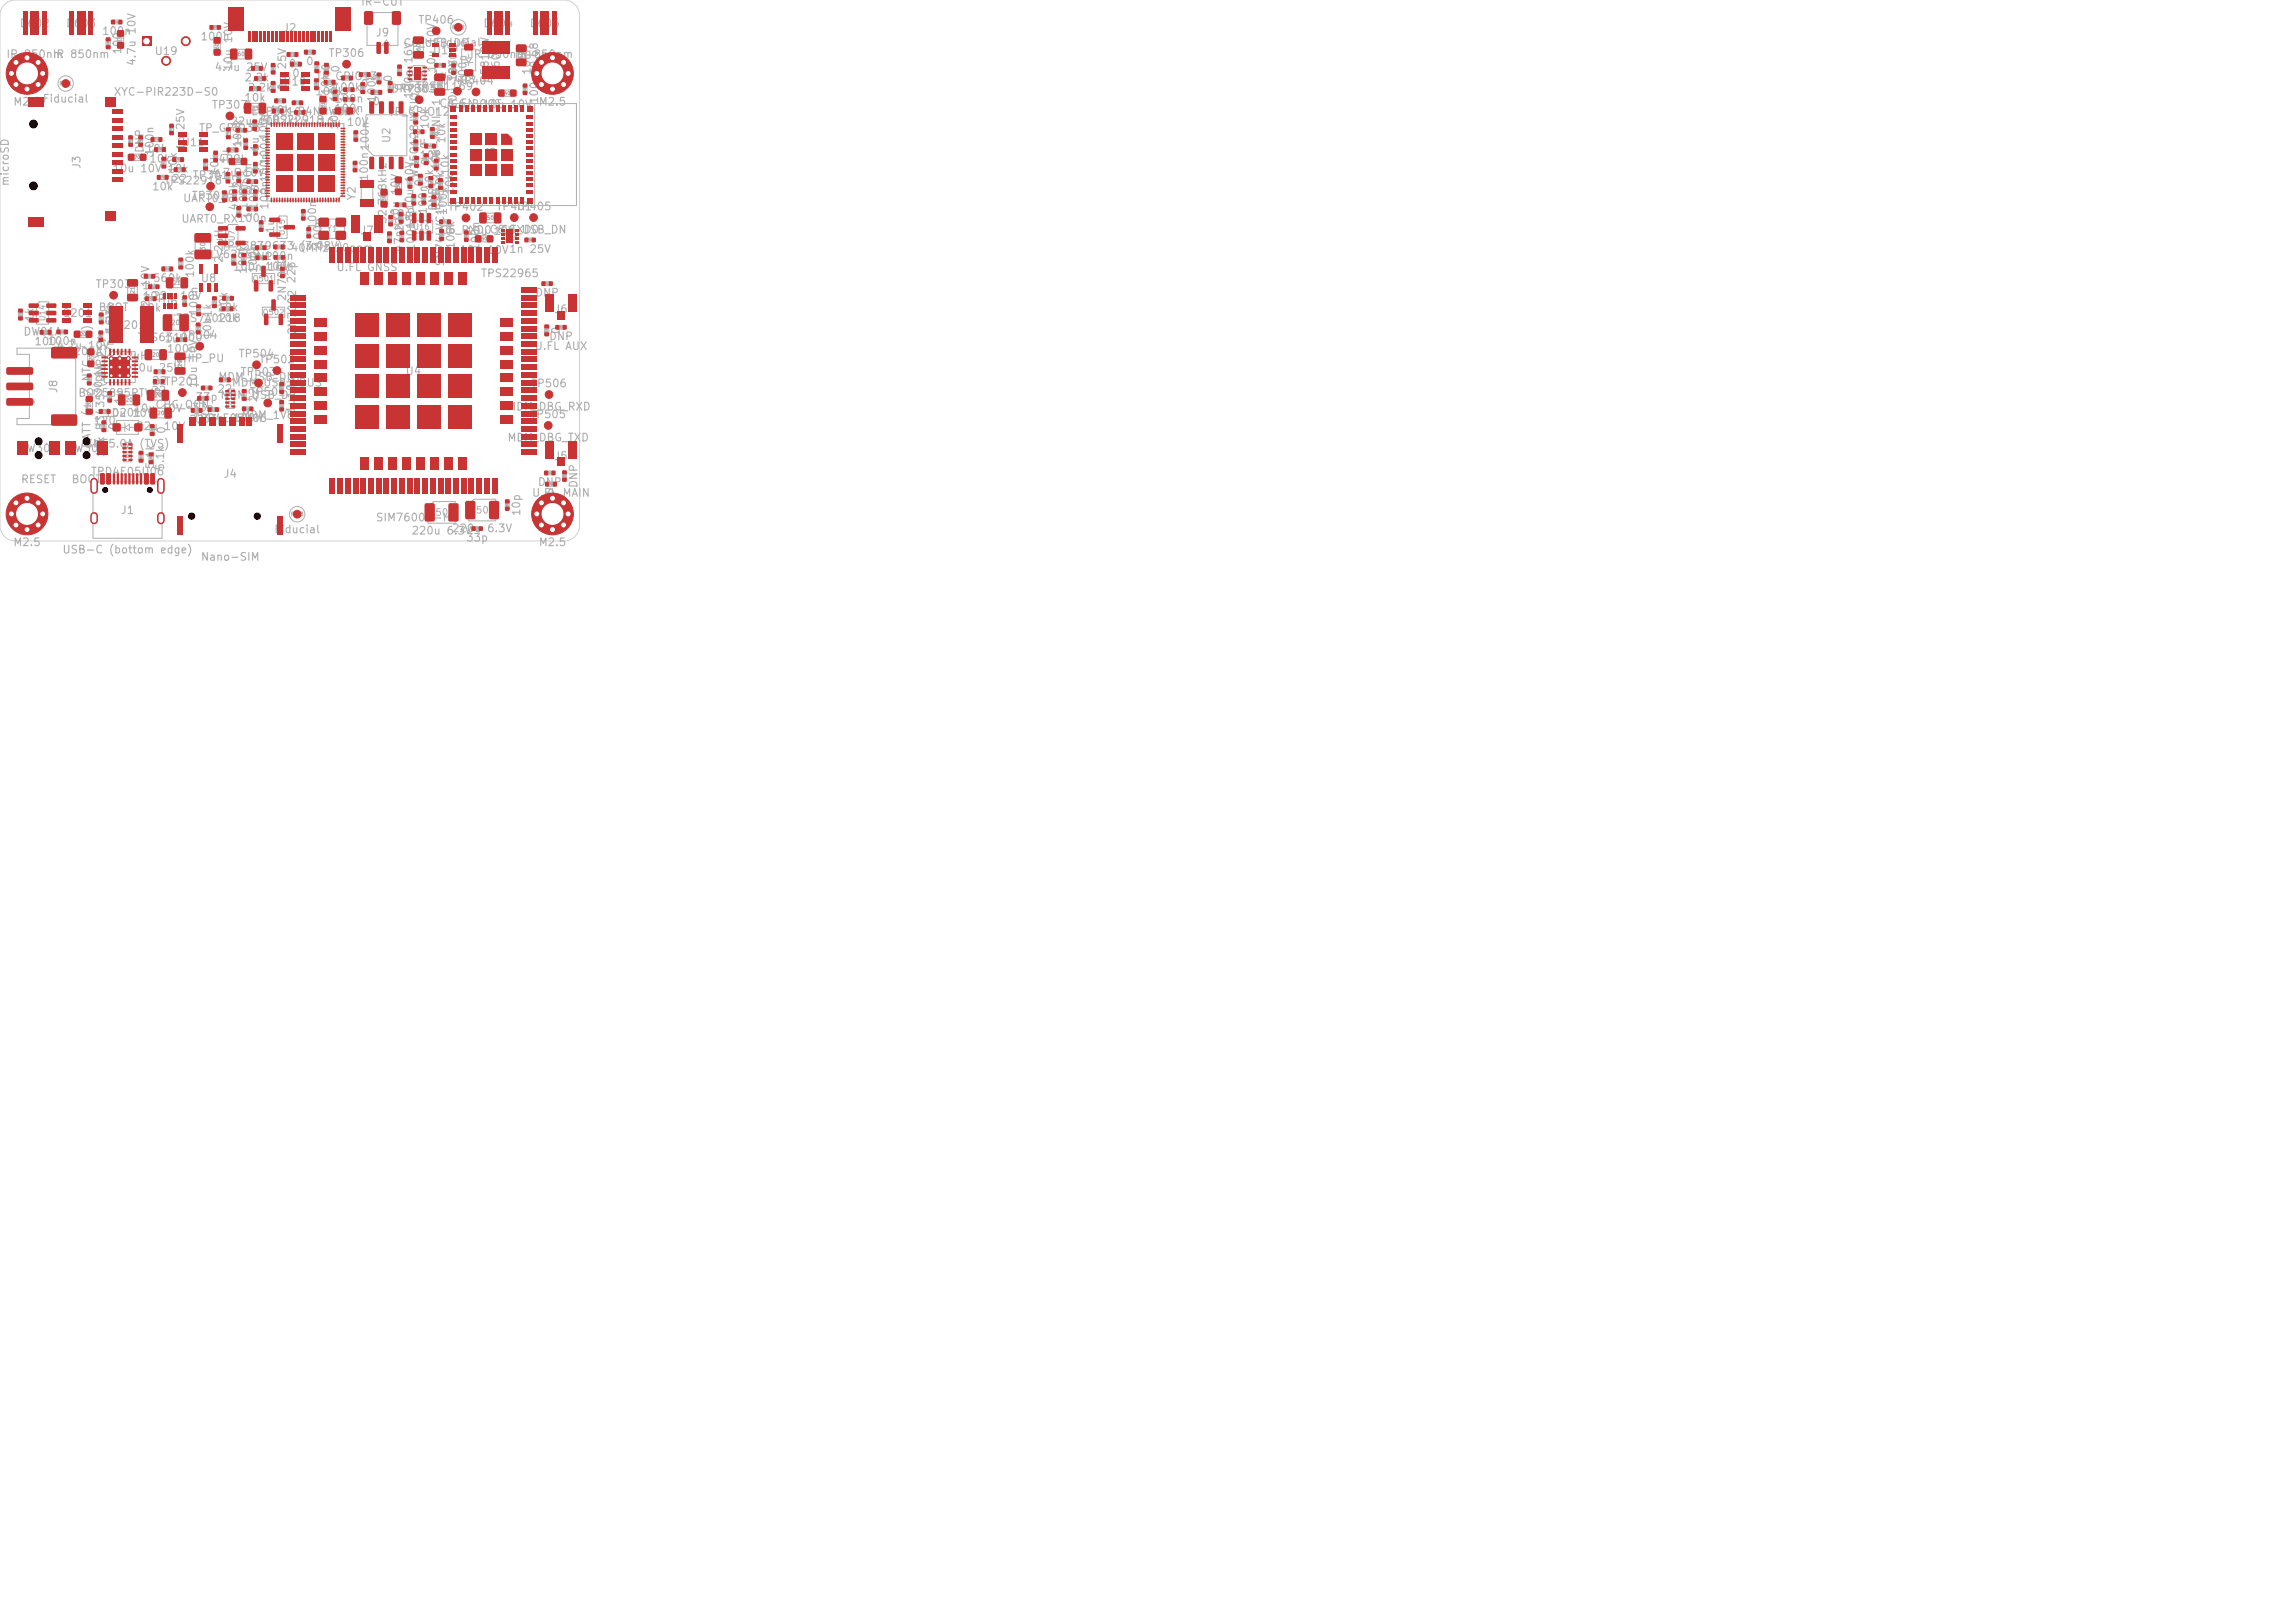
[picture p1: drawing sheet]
<svg xmlns="http://www.w3.org/2000/svg" width="297mm" height="210mm" viewBox="0 0 297 210" stroke-linecap="round" stroke-linejoin="round" font-family="sans-serif">
<defs><g id="words">
<g font-size="1" fill="#afafaf">
<text x="29.4" y="-.8">CAM FPC 22P 0.5mm</text>
<text x="2.5" y="3.8">D602</text>
<text x="8.5" y="3.8">D603</text>
<text x="13.1" y="4.8">100n</text>
<text x="25.9" y="5.5">100n</text>
<text x="36.5" y="4.4">J2</text>
<text x="46.6" y="1">IR-CUT</text>
<text x="48.5" y="5">J9</text>
<text x="54" y="3.3">TP406</text>
<text x="62.5" y="3.8">D604</text>
<text x="68.5" y="3.8">D605</text>
<text x=".7" y="7.8">IR 850nm</text>
<text x="2.4" y="10.3">H1</text>
<text x="6.7" y="7.8">IR 850nm</text>
<text x="15.9" y="7.1" transform="rotate(-90 15.9 7.1)">100</text>
<text x="17.8" y="8.6" transform="rotate(-90 17.8 8.6)">4.7u 10V</text>
<text x="19.9" y="7.4">U19</text>
<text x="27.7" y="9.4">4.7u 25V</text>
<text x="30.3" y="9.3" transform="rotate(-90 30.3 9.3)">10u 10V</text>
<text x="31.6" y="10.8">2.2k</text>
<text x="36.6" y="11.3">U10</text>
<text x="37.3" y="11.7" transform="rotate(-90 37.3 11.7)">1n 25V</text>
<text x="37.3" y="9">0</text>
<text x="37.3" y="11.8" transform="rotate(-90 37.3 11.8)">0</text>
<text x="37.7" y="10.2">0</text>
<text x="39.5" y="8.7">0</text>
<text x="40.8" y="10.6">TP_GPIO13</text>
<text x="42.4" y="7.6">TP306</text>
<text x="44.2" y="9.5" transform="rotate(-90 44.2 9.5)">0</text>
<text x="46.6" y="11.6">0</text>
<text x="51" y="10.7" transform="rotate(-90 51 10.7)">0</text>
<text x="52.1" y="6.3">C6_USB_DP</text>
<text x="52.4" y="11.8" transform="rotate(-90 52.4 11.8)">0</text>
<text x="53.7" y="11.9">TPS61169</text>
<text x="55.9" y="10.4">1u</text>
<text x="55.9" y="7.3">U12</text>
<text x="56.3" y="6.2">Fiducial</text>
<text x="56.6" y="9.4" transform="rotate(-90 56.6 9.4)">10u 10V</text>
<text x="56.8" y="11.1">TP403</text>
<text x="59.2" y="11.2">TP404</text>
<text x="59.4" y="9.8" transform="rotate(-90 59.4 9.8)">D601</text>
<text x="60.6" y="10.9" transform="rotate(-90 60.6 10.9)">100n</text>
<text x="60.7" y="7.8">IR 850nm</text>
<text x="63.5" y="10.8" transform="rotate(-90 63.5 10.8)">B5819W</text>
<text x="64.9" y="9.7" transform="rotate(-90 64.9 9.7)">L601</text>
<text x="66.7" y="7.8">IR 850nm</text>
<text x="68.9" y="9.8" transform="rotate(-90 68.9 9.8)">10uH</text>
<text x="70.4" y="10.3">H2</text>
<text x="1.6" y="13.9">M2.5</text>
<text x="5.4" y="13.5">Fiducial</text>
<text x="14.6" y="12.6">XYC-PIR223D-S0</text>
<text x="25.7" y="17.3">TP_GPIO33</text>
<text x="27.3" y="14.3">TP307</text>
<text x="29.7" y="16.4">22u 10V</text>
<text x="31.5" y="13.4">10k</text>
<text x="32" y="12.1">2.2k</text>
<text x="32.4" y="15.2">ESP32-P4NRW32X</text>
<text x="33.8" y="16.3">4.02k1u</text>
<text x="34.3" y="16.3">TPS22918</text>
<text x="34.8" y="15">10k</text>
<text x="37" y="15.2">10n</text>
<text x="40.7" y="12.6">100k</text>
<text x="41.2" y="16.5">10u</text>
<text x="42.9" y="12.4" transform="rotate(-90 42.9 12.4)">10k 0</text>
<text x="43" y="12">100k</text>
<text x="43.2" y="13.5">100n</text>
<text x="43.2" y="14.8">100n</text>
<text x="44" y="16.9" transform="rotate(-90 44 16.9)">10u 10V</text>
<text x="44.8" y="16.5">10V</text>
<text x="45.3" y="13.4" transform="rotate(-90 45.3 13.4)">1u</text>
<text x="48.1" y="13.9">0</text>
<text x="48.9" y="13.3" transform="rotate(-90 48.9 13.3)">100k</text>
<text x="50.2" y="15.2">TP_GPIO12</text>
<text x="50.6" y="12.2">DRV8837</text>
<text x="51.8" y="12.2">TP305</text>
<text x="53.6" y="12.8" transform="rotate(-90 53.6 12.8)">100n 16V</text>
<text x="55.7" y="16.8" transform="rotate(-90 55.7 16.8)">10k</text>
<text x="56.8" y="14.1">C6_EN</text>
<text x="58.2" y="14.2">C6_BOOT</text>
<text x="59.3" y="14.2" transform="rotate(-90 59.3 14.2)">10u 10V</text>
<text x="62.4" y="14.2">10u 10V</text>
<text x="69.6" y="13.9">M2.5</text>
<text x="69.9" y="13.5" transform="rotate(-90 69.9 13.5)">100n 0.68</text>
<text x="10.7" y="22" transform="rotate(-90 10.7 22)">J3</text>
<text x="14.5" y="22.5">10u 10V 10k</text>
<text x="18.8" y="20">10k</text>
<text x="18.8" y="19.9" transform="rotate(-90 18.8 19.9)">DNP</text>
<text x="19.2" y="21.3">10k</text>
<text x="20.1" y="20.2" transform="rotate(-90 20.1 20.2)">100n</text>
<text x="22.2" y="23.9">22</text>
<text x="23.1" y="22.5" transform="rotate(-90 23.1 22.5)">10k</text>
<text x="23.4" y="19.2">U11</text>
<text x="24.1" y="19.5" transform="rotate(-90 24.1 19.5)">1n 25V</text>
<text x="24.8" y="23.4">TP301</text>
<text x="27.3" y="23.1">4.7u 10V</text>
<text x="28.2" y="21.3">499k</text>
<text x="28.5" y="22.8" transform="rotate(-90 28.5 22.8)">10k</text>
<text x="29.8" y="21.3" transform="rotate(-90 29.8 21.3)">1u</text>
<text x="30.2" y="18.8">1u</text>
<text x="31.5" y="19.2" transform="rotate(-90 31.5 19.2)">100k</text>
<text x="33.7" y="19.7" transform="rotate(-90 33.7 19.7)">1u</text>
<text x="34.9" y="18.2" transform="rotate(-90 34.9 18.2)">100n</text>
<text x="35" y="21.4" transform="rotate(-90 35 21.4)">100n</text>
<text x="38.4" y="21.8">U1</text>
<text x="47.9" y="23.5" transform="rotate(-90 47.9 23.5)">100n100n</text>
<text x="50.8" y="18.6" transform="rotate(-90 50.8 18.6)">U2</text>
<text x="53.2" y="19">1u</text>
<text x="54.2" y="20.8">10k</text>
<text x="54.4" y="23.1" transform="rotate(-90 54.4 23.1)">W25Q128JVSIQ</text>
<text x="55.7" y="19.4" transform="rotate(-90 55.7 19.4)">0</text>
<text x="55.8" y="21.5" transform="rotate(-90 55.8 21.5)">0</text>
<text x="57.1" y="22.1" transform="rotate(-90 57.1 22.1)">10k</text>
<text x="57.9" y="18.7" transform="rotate(-90 57.9 18.7)">10k</text>
<text x="58.4" y="22.8" transform="rotate(-90 58.4 22.8)">10k</text>
<text x="64.4" y="21.1" transform="rotate(-90 64.4 21.1)">U3</text>
<text x="1.4" y="24.2" transform="rotate(-90 1.4 24.2)">microSD</text>
<text x="19.6" y="24.9">10k</text>
<text x="21.2" y="24.1">TPS22918</text>
<text x="23.4" y="29.1">UART0_RX100n</text>
<text x="23.6" y="26.4">UART0_TX</text>
<text x="24.7" y="26.1">TP302</text>
<text x="31" y="27.3" transform="rotate(-90 31 27.3)">499k</text>
<text x="31.4" y="24.5" transform="rotate(-90 31.4 24.5)">22p</text>
<text x="32.3" y="27.2" transform="rotate(-90 32.3 27.2)">100n</text>
<text x="32.8" y="28.4" transform="rotate(-90 32.8 28.4)">1u</text>
<text x="32.8" y="24.9" transform="rotate(-90 32.8 24.9)">100n</text>
<text x="33.6" y="27.2" transform="rotate(-90 33.6 27.2)">100n</text>
<text x="35" y="27.2" transform="rotate(-90 35 27.2)">100n100n</text>
<text x="41.2" y="29.8" transform="rotate(-90 41.2 29.8)">100n</text>
<text x="46.3" y="26" transform="rotate(-90 46.3 26)">Y2</text>
<text x="50.3" y="29.1" transform="rotate(-90 50.3 29.1)">32.768kHz</text>
<text x="50.3" y="28.4">18p</text>
<text x="51.9" y="28.9" transform="rotate(-90 51.9 28.9)">10u 10V</text>
<text x="53.7" y="27.3" transform="rotate(-90 53.7 27.3)">10u 10V</text>
<text x="53.8" y="29.7" transform="rotate(-90 53.8 29.7)">18p</text>
<text x="55" y="24.2" transform="rotate(-90 55 24.2)">0</text>
<text x="55.5" y="27.8" transform="rotate(-90 55.5 27.8)">100n</text>
<text x="56.3" y="24.7" transform="rotate(-90 56.3 24.7)">10k</text>
<text x="56.8" y="27.4" transform="rotate(-90 56.8 27.4)">DNP</text>
<text x="57.2" y="27.4" transform="rotate(-90 57.2 27.4)">ESP32-C6-MINI-1</text>
<text x="57.7" y="25" transform="rotate(-90 57.7 25)">10k</text>
<text x="57.9" y="27.5">TP402</text>
<text x="58.1" y="27.9" transform="rotate(-90 58.1 27.9)">100k</text>
<text x="58.9" y="25.3" transform="rotate(-90 58.9 25.3)">10k</text>
<text x="64.1" y="27.5">TP401</text>
<text x="66.6" y="27.5">TP405</text>
<text x="26.3" y="33.7">TLV62569</text>
<text x="28.5" y="32.6">TPS3839G33 (3.08V)</text>
<text x="29.1" y="34.1" transform="rotate(-90 29.1 34.1)">2.2uH</text>
<text x="30.1" y="35.3">100n 100n</text>
<text x="32.1" y="34">DNP</text>
<text x="32.2" y="35.5" transform="rotate(-90 32.2 35.5)">100k</text>
<text x="33.5" y="35.4" transform="rotate(-90 33.5 35.4)">100k</text>
<text x="34.1" y="33.9">100n</text>
<text x="34.6" y="35.3">16V</text>
<text x="35.7" y="30.3" transform="rotate(-90 35.7 30.3)">1u</text>
<text x="37.5" y="32.8">40MHz</text>
<text x="41.9" y="32.1" transform="rotate(-90 41.9 32.1)">100n</text>
<text x="43.2" y="32.8">10ppm</text>
<text x="43.4" y="35.3">U.FL GNSS</text>
<text x="46.5" y="30.6">J7</text>
<text x="52.3" y="32.7" transform="rotate(-90 52.3 32.7)">47nH</text>
<text x="52.5" y="30.1" transform="rotate(-90 52.5 30.1)">22p</text>
<text x="53.9" y="32.6" transform="rotate(-90 53.9 32.6)">100n</text>
<text x="56.5" y="30.6">10</text>
<text x="56.9" y="30.5">C6_RXD010V</text>
<text x="57.7" y="34.5" transform="rotate(-90 57.7 34.5)">SN74LVC1T45</text>
<text x="59.1" y="32.3" transform="rotate(-90 59.1 32.3)">100k</text>
<text x="59.4" y="33.1">10u</text>
<text x="60.2" y="30.6">10uC6_TXD0</text>
<text x="62.3" y="32.5" transform="rotate(-90 62.3 32.5)">100n</text>
<text x="63" y="33.1">10V1n 25V</text>
<text x="64.7" y="30.5">C6_USB_DN</text>
<text x="64.9" y="31.4">U9</text>
<text x="4.6" y="41.7" transform="rotate(-90 4.6 41.7)">1k</text>
<text x="7.9" y="41.3">Q201</text>
<text x="12.3" y="37.5">TP303</text>
<text x="12.7" y="40.5">BOOT</text>
<text x="18" y="40.6">10k</text>
<text x="18.3" y="37.7">1u</text>
<text x="18.4" y="39">10p</text>
<text x="19.6" y="40.8" transform="rotate(-90 19.6 40.8)">22u 10V</text>
<text x="19.6" y="39">22u 10V</text>
<text x="19.7" y="36.7">560k</text>
<text x="20.9" y="39.8">U6</text>
<text x="22.7" y="41.9">TPS7A0218</text>
<text x="25.3" y="36" transform="rotate(-90 25.3 36)">100k</text>
<text x="25.8" y="40.9" transform="rotate(-90 25.8 40.9)">100n</text>
<text x="25.9" y="36.8">U8</text>
<text x="28" y="41.9">10k</text>
<text x="28" y="40.5">10k</text>
<text x="29.7" y="40.6" transform="rotate(-90 29.7 40.6)">10k</text>
<text x="37.3" y="39.1" transform="rotate(-90 37.3 39.1)">2N7002</text>
<text x="38.5" y="36.8" transform="rotate(-90 38.5 36.8)">22p</text>
<text x="62.2" y="36.1">TPS22965</text>
<text x="69.2" y="38.6">DNP</text>
<text x="71.6" y="40.8">J6</text>
<text x="2.9" y="43.7">DW01A</text>
<text x="4.4" y="44.9">100</text>
<text x="6.1" y="44.9">100n</text>
<text x="6.7" y="46.2">FS8205A</text>
<text x="7.2" y="45.4">4.7u 10V</text>
<text x="14.7" y="46.8">2.2uH</text>
<text x="15" y="46.8" transform="rotate(-90 15 46.8)">47n 5.23k</text>
<text x="15" y="43.2" transform="rotate(-90 15 43.2)">16V</text>
<text x="15.1" y="42.8">L201</text>
<text x="17.7" y="44.4">TPS631000</text>
<text x="21.2" y="44.6">1uH</text>
<text x="21.5" y="45.9">100n</text>
<text x="22.6" y="47.1">CHIP_PU</text>
<text x="23.4" y="44.1">TP304</text>
<text x="27.6" y="44" transform="rotate(-90 27.6 44)">10k1k</text>
<text x="30.8" y="46.5">TP504</text>
<text x="33.4" y="47.3">TP502</text>
<text x="38.6" y="43.4" transform="rotate(-90 38.6 43.4)">2N7002</text>
<text x="69.1" y="45.5">U.FL AUX</text>
<text x="71" y="44.3">DNP</text>
<text x="72.7" y="43.3" transform="rotate(-90 72.7 43.3)">0</text>
<text x="7.7" y="51" transform="rotate(-90 7.7 51)">J8</text>
<text x="10" y="51.6">BQ25895RTWR</text>
<text x="13.5" y="51.3" transform="rotate(-90 13.5 51.3)">30.1k</text>
<text x="13.9" y="49.1" transform="rotate(-90 13.9 49.1)">1u 25V</text>
<text x="14.4" y="48.3">U5</text>
<text x="16.1" y="52.4" transform="rotate(-90 16.1 52.4)">1u</text>
<text x="16.9" y="48.3">10u 25V</text>
<text x="17.2" y="53.6">10u 10V</text>
<text x="19.5" y="51.3">22</text>
<text x="19.6" y="50">22</text>
<text x="20" y="53.1">CHG_QON</text>
<text x="21.2" y="50.1">TP201</text>
<text x="24.7" y="53.5">33p</text>
<text x="25.2" y="52.1">33p</text>
<text x="25.7" y="50.3" transform="rotate(-90 25.7 50.3)">10u 10V</text>
<text x="28" y="51.1">22</text>
<text x="28.2" y="49.5">MDM_USB_DN</text>
<text x="28.4" y="51.9">MDM_USB_DP</text>
<text x="29.9" y="50.3">MDM_USB_VBUS</text>
<text x="31" y="48.9">TP503</text>
<text x="32.2" y="51.5">TP501</text>
<text x="33.5" y="52.2" transform="rotate(-90 33.5 52.2)">22</text>
<text x="38.4" y="53.5" transform="rotate(-90 38.4 53.5)">1u10k</text>
<text x="52.4" y="48.8">U4</text>
<text x="65.6" y="53.4">MDM_DBG_RXD</text>
<text x="68.6" y="50.4">TP506</text>
<text x="2.4" y="58.8">SW301</text>
<text x="8.6" y="58.8">SW302</text>
<text x="11" y="58.2">SMF5.0A (TVS)</text>
<text x="12" y="58.1" transform="rotate(-90 12 58.1)">BATT (+ / NTC / -)</text>
<text x="12" y="55.2">120</text>
<text x="13.4" y="54.2">10u 10V</text>
<text x="13.7" y="59.3" transform="rotate(-90 13.7 59.3)">10k B3435 (DNP)</text>
<text x="14.3" y="54.2">D201</text>
<text x="15.4" y="55.7" transform="rotate(-90 15.4 55.7)">0</text>
<text x="17.5" y="55.9">22u 10V</text>
<text x="21.6" y="56.2" transform="rotate(-90 21.6 56.2)">0</text>
<text x="24.4" y="55">2233p</text>
<text x="25" y="54.9">TPD4E05U06</text>
<text x="30.1" y="54.8">100n</text>
<text x="31.1" y="54.5">MDM_1V8</text>
<text x="65.6" y="57.4">MDM_DBG_TXD</text>
<text x="68.5" y="54.4">TP505</text>
<text x="71.6" y="59.8">J5</text>
<text x="2.6" y="62.8">RESET</text>
<text x="9.2" y="62.8">BOOT</text>
<text x="11.7" y="61.8">TPD4E05U06</text>
<text x="20.2" y="60.8" transform="rotate(-90 20.2 60.8)">5.1k</text>
<text x="21.5" y="61" transform="rotate(-90 21.5 61)">5.1k</text>
<text x="28.8" y="62.1">J4</text>
<text x="68.8" y="64.5">U.FL MAIN</text>
<text x="69.5" y="63.1">DNP</text>
<text x="70.7" y="64.6">0</text>
<text x="75" y="63.2" transform="rotate(-90 75 63.2)">DNP</text>
<text x="1.6" y="70.9">M2.5</text>
<text x="2.4" y="67.3">H3</text>
<text x="8" y="71.9">USB-C (bottom edge)</text>
<text x="15.5" y="66.8">J1</text>
<text x="35.4" y="69.2">Fiducial</text>
<text x="48.6" y="67.7">SIM7600G-H</text>
<text x="53.2" y="69.4">220u 6.3V</text>
<text x="58.4" y="69.1">220u 6.3V</text>
<text x="60.2" y="70.3">33p</text>
<text x="67.6" y="66.9" transform="rotate(-90 67.6 66.9)">10p</text>
<text x="69.6" y="70.9">M2.5</text>
<text x="70.4" y="67.3">H4</text>
<text x="25.9" y="72.8">Nano-SIM</text>
</g>
<g font-size=".9" fill="#afafaf">
<text x="55.4" y="67">C502</text>
<text x="60.6" y="66.7">C501</text>
</g>
<text font-size=".8" fill="#afafaf" x="42.2" y="30.2">Y1</text>
<g font-size=".7" fill="#afafaf">
<text x="53.4" y="29.9">U16</text>
<text x="30.5" y="31.3" transform="rotate(-90 30.5 31.3)">U7</text>
<text x="37" y="30.5" transform="rotate(-90 37 30.5)">U15</text>
<text x="6" y="41.6" transform="rotate(-90 6 41.6)">U14</text>
<text x="32.6" y="36.6">Q501</text>
<text x="33.9" y="40.9">Q502</text>
</g>
<g font-size=".6" fill="#afafaf">
<text x="26.7" y="33" transform="rotate(-90 26.7 33)">L301</text>
<text x="21.6" y="42.2">L202</text>
</g>
<g font-size=".5" fill="#afafaf">
<text x="58.4" y="3.9">FID2</text>
<text x="7.6" y="11.2">FID1</text>
<text x="30.2" y="7.4">C606</text>
<text x="53.2" y="9.9">U13</text>
<text x="54.5" y="7.2" transform="rotate(-90 54.5 7.2)">C605</text>
<text x="57.3" y="12" transform="rotate(-90 57.3 12)">C607</text>
<text x="67.8" y="8.2" transform="rotate(-90 67.8 8.2)">R606</text>
<text x="32" y="14.4">C330</text>
<text x="62.4" y="28.6">C508</text>
<text x="17.5" y="38.6" transform="rotate(-90 17.5 38.6)">C211</text>
<text x="21.9" y="37">C212</text>
<text x="19.1" y="46.3">C202</text>
<text x="15.7" y="52.1">C207</text>
<text x="19.4" y="51.5">C205</text>
<text x="19.8" y="53.8">C209</text>
<text x="23.7" y="48.1" transform="rotate(-90 23.7 48.1)">C206</text>
<text x="30.2" y="52.5" transform="rotate(-90 30.2 52.5)">U18</text>
<text x="16.9" y="59.4" transform="rotate(-90 16.9 59.4)">U17</text>
<text x="37.6" y="66.9">FID3</text>
</g>
<g font-size=".4" fill="#afafaf">
<text x="15.9" y="5.9" transform="rotate(-90 15.9 5.9)">C610</text>
<text x="28.4" y="6.8" transform="rotate(-90 28.4 6.8)">C601</text>
<text x="42.1" y="14.4" transform="rotate(-90 42.1 14.4)">C315</text>
<text x="43.7" y="14.7">C310</text>
<text x="64.8" y="12.4">C401</text>
<text x="16.9" y="20.7">C702</text>
<text x="30" y="21.2">C328</text>
<text x="50" y="26.5" transform="rotate(-90 50 26.5)">C308</text>
<text x="51.9" y="24.9" transform="rotate(-90 51.9 24.9)">C309</text>
<text x="61.8" y="31.2">C503</text>
<text x="9.9" y="43.6">C203</text>
<text x="12.1" y="47.1" transform="rotate(-90 12.1 47.1)">C201</text>
<text x="11.9" y="53.4" transform="rotate(-90 11.9 53.4)">RT201</text>
</g>
<g font-size=".3" fill="#afafaf">
<text x="14.6" y="3">C611</text>
<text x="27.3" y="3.7">C602</text>
<text x="14.2" y="6.1" transform="rotate(-90 14.2 6.1)">R609</text>
<text x="32.5" y="11.6">R604</text>
<text x="32.7" y="9">R601</text>
<text x="33.1" y="10.3">R602</text>
<text x="35.5" y="9.4" transform="rotate(-90 35.5 9.4)">C603</text>
<text x="35.5" y="11.8" transform="rotate(-90 35.5 11.8)">R321</text>
<text x="37.3" y="7.2">R319</text>
<text x="37.8" y="8.5">R318</text>
<text x="39.6" y="6.9">R320</text>
<text x="41.1" y="11.4" transform="rotate(-90 41.1 11.4)">R603</text>
<text x="41.2" y="9.2" transform="rotate(-90 41.2 9.2)">R316</text>
<text x="42.1" y="10.8">R605</text>
<text x="42.4" y="9.4" transform="rotate(-90 42.4 9.4)">R317</text>
<text x="44.4" y="10.3">R607</text>
<text x="44.6" y="11.8">C331</text>
<text x="46.7" y="9.8">R307</text>
<text x="47.1" y="11.9" transform="rotate(-90 47.1 11.9)">R608</text>
<text x="49.2" y="10.7" transform="rotate(-90 49.2 10.7)">R308</text>
<text x="50.7" y="11.8" transform="rotate(-90 50.7 11.8)">R309</text>
<text x="51.9" y="9.6" transform="rotate(-90 51.9 9.6)">C608</text>
<text x="56.4" y="8.6">C604</text>
<text x="58.9" y="9.5" transform="rotate(-90 58.9 9.5)">C609</text>
<text x="22.4" y="17.3" transform="rotate(-90 22.4 17.3)">C704</text>
<text x="29.7" y="17.8" transform="rotate(-90 29.7 17.8)">R708</text>
<text x="30.7" y="17">C321</text>
<text x="33.1" y="16.7" transform="rotate(-90 33.1 16.7)">C312</text>
<text x="35.4" y="14.5">R301</text>
<text x="35.7" y="13.2">R310</text>
<text x="38" y="13.5">C324</text>
<text x="38.3" y="14.7">C322</text>
<text x="43.5" y="12.9" transform="rotate(-90 43.5 12.9)">C316</text>
<text x="44.6" y="13">C311</text>
<text x="48.2" y="12.1">R304</text>
<text x="53.7" y="17.2">C403</text>
<text x="54" y="15.9" transform="rotate(-90 54 15.9)">R401</text>
<text x="56.1" y="17.7" transform="rotate(-90 56.1 17.7)">R408</text>
<text x="68.1" y="12.1" transform="rotate(-90 68.1 12.1)">C402</text>
<text x="17.1" y="18.8" transform="rotate(-90 17.1 18.8)">C701</text>
<text x="18.4" y="18.8" transform="rotate(-90 18.4 18.8)">C703</text>
<text x="19.7" y="18.2">R704</text>
<text x="20.2" y="19.5">R703</text>
<text x="20.5" y="23.1">R706</text>
<text x="21.4" y="21.6" transform="rotate(-90 21.4 21.6)">R702</text>
<text x="22.5" y="20.8">R705</text>
<text x="22.7" y="22.1">R701</text>
<text x="26.8" y="21.8" transform="rotate(-90 26.8 21.8)">R707</text>
<text x="28.1" y="20.8" transform="rotate(-90 28.1 20.8)">C705</text>
<text x="29.6" y="19.6">R302</text>
<text x="29.7" y="23.5" transform="rotate(-90 29.7 23.5)">C329</text>
<text x="31.1" y="23.5" transform="rotate(-90 31.1 23.5)">C320</text>
<text x="32" y="19.2" transform="rotate(-90 32 19.2)">C318</text>
<text x="32.1" y="23.7">C317</text>
<text x="33.2" y="22.2" transform="rotate(-90 33.2 22.2)">C319</text>
<text x="33.2" y="19.9" transform="rotate(-90 33.2 19.9)">C303</text>
<text x="46.1" y="22.1" transform="rotate(-90 46.1 22.1)">C301</text>
<text x="46.2" y="18.1" transform="rotate(-90 46.2 18.1)">C302</text>
<text x="54" y="19.3" transform="rotate(-90 54 19.3)">R305</text>
<text x="54.1" y="21.5" transform="rotate(-90 54.1 21.5)">R306</text>
<text x="54.6" y="23.8" transform="rotate(-90 54.6 23.8)">R403</text>
<text x="55.1" y="19.1">R406</text>
<text x="55.3" y="21.1" transform="rotate(-90 55.3 21.1)">R404</text>
<text x="56.6" y="21.8" transform="rotate(-90 56.6 21.8)">R405</text>
<text x="29.2" y="25.9" transform="rotate(-90 29.2 25.9)">R303</text>
<text x="30.5" y="25.8" transform="rotate(-90 30.5 25.8)">C323</text>
<text x="31.1" y="27.9" transform="rotate(-90 31.1 27.9)">C325</text>
<text x="31.8" y="25.8" transform="rotate(-90 31.8 25.8)">C313</text>
<text x="32.1" y="27.2">C305</text>
<text x="33.2" y="25.8" transform="rotate(-90 33.2 25.8)">C304</text>
<text x="34" y="29.8" transform="rotate(-90 34 29.8)">C327</text>
<text x="39.4" y="28.3" transform="rotate(-90 39.4 28.3)">C306</text>
<text x="50.7" y="29.1" transform="rotate(-90 50.7 29.1)">C333</text>
<text x="51.3" y="26.7">C334</text>
<text x="52.1" y="28.7" transform="rotate(-90 52.1 28.7)">C335</text>
<text x="53.2" y="24.2" transform="rotate(-90 53.2 24.2)">R511</text>
<text x="53.7" y="26.4" transform="rotate(-90 53.7 26.4)">C512</text>
<text x="55" y="26.3" transform="rotate(-90 55 26.3)">C522</text>
<text x="55.9" y="24.1" transform="rotate(-90 55.9 24.1)">R407</text>
<text x="56.3" y="26.5" transform="rotate(-90 56.3 26.5)">R501</text>
<text x="57.1" y="28.9">R512</text>
<text x="57.2" y="24.3" transform="rotate(-90 57.2 24.3)">R402</text>
<text x="18.8" y="35.9">C214</text>
<text x="21.1" y="35">R213</text>
<text x="23.6" y="34.6" transform="rotate(-90 23.6 34.6)">R214</text>
<text x="30.4" y="34.1" transform="rotate(-90 30.4 34.1)">R503</text>
<text x="31.7" y="34" transform="rotate(-90 31.7 34)">R502</text>
<text x="33.2" y="32.2">C521</text>
<text x="33.3" y="33.5">C510</text>
<text x="35.6" y="32.1">C314</text>
<text x="35.6" y="33.5">C326</text>
<text x="36.7" y="35.8" transform="rotate(-90 36.7 35.8)">C332</text>
<text x="40.1" y="30.6" transform="rotate(-90 40.1 30.6)">C307</text>
<text x="50.6" y="31.2" transform="rotate(-90 50.6 31.2)">L501</text>
<text x="52.2" y="31.1" transform="rotate(-90 52.2 31.1)">C511</text>
<text x="57.3" y="30.9" transform="rotate(-90 57.3 30.9)">R504</text>
<text x="60.5" y="31.1" transform="rotate(-90 60.5 31.1)">C504</text>
<text x="68.1" y="31.2">C509</text>
<text x="2.8" y="41.2" transform="rotate(-90 2.8 41.2)">R212</text>
<text x="13.3" y="41.7" transform="rotate(-90 13.3 41.7)">R206</text>
<text x="19" y="38.8">R313</text>
<text x="19.4" y="37.3">C210</text>
<text x="24.1" y="39.5" transform="rotate(-90 24.1 39.5)">C213</text>
<text x="25.9" y="40.7" transform="rotate(-90 25.9 40.7)">R311</text>
<text x="27.9" y="39.6" transform="rotate(-90 27.9 39.6)">R209</text>
<text x="28.9" y="40.1">R210</text>
<text x="29" y="38.8">R208</text>
<text x="70.3" y="36.9">C519</text>
<text x="5.4" y="43.2">R211</text>
<text x="7.5" y="43.1">C208</text>
<text x="13.2" y="44" transform="rotate(-90 13.2 44)">C204</text>
<text x="23" y="44.1">C336</text>
<text x="25.8" y="43" transform="rotate(-90 25.8 43)">R312</text>
<text x="70.9" y="43.3" transform="rotate(-90 70.9 43.3)">R510</text>
<text x="72.1" y="42.5">C520</text>
<text x="11.7" y="49.6" transform="rotate(-90 11.7 49.6)">R207</text>
<text x="13" y="53.4">R205</text>
<text x="14.4" y="51.9" transform="rotate(-90 14.4 51.9)">C215</text>
<text x="20" y="49.5">R315</text>
<text x="20.1" y="48.3">R314</text>
<text x="24.9" y="53.3">R506</text>
<text x="25.7" y="51.7">C514</text>
<text x="26.2" y="50.4">C515</text>
<text x="27.1" y="53.2">C513</text>
<text x="28.6" y="49.3">R507</text>
<text x="31.5" y="53.1">C516</text>
<text x="31.8" y="51.6" transform="rotate(-90 31.8 51.6)">R505</text>
<text x="36.6" y="53" transform="rotate(-90 36.6 53)">C507</text>
<text x="36.6" y="50.7" transform="rotate(-90 36.6 50.7)">R508</text>
<text x="13.6" y="55.7" transform="rotate(-90 13.6 55.7)">R204</text>
<text x="18.4" y="59.6" transform="rotate(-90 18.4 59.6)">R201</text>
<text x="19.7" y="59.8" transform="rotate(-90 19.7 59.8)">R202</text>
<text x="19.9" y="56.2" transform="rotate(-90 19.9 56.2)">R203</text>
<text x="65.8" y="65.9" transform="rotate(-90 65.8 65.9)">C506</text>
<text x="70.6" y="61.4">C517</text>
<text x="70.8" y="62.8">R509</text>
<text x="73.2" y="62.1" transform="rotate(-90 73.2 62.1)">C518</text>
<text x="61.2" y="68.6">C505</text>
</g>
</g></defs>
<path d="M.6 .6a2 2 0 0 1 1.4-.6h71a2 2 0 0 1 2 2v66a2 2 0 0 1-2 2h-71a2 2 0 0 1-2-2v-66a2 2 0 0 1 .6-1.4z" fill="none" stroke="#d0d2cd" stroke-width=".13"/>
<g fill="none" stroke="#afafaf" stroke-width=".13">
<path d="M13.7 5.1h.6v1h-.6zM14.6 2.6h1v.5h-1zM15.2 4.3h.8v1.6h-.8zM16.7 17.8h.5v1h-.5zM17 19.9h1.6v.9h-1.6zM18 17.8h.5v1h-.5zM19.7 17.8h1.1v.5h-1.1zM20.2 19.1h1v.5h-1zM21.9 16.2h.5v1h-.5zM27.3 3.3h1v.5h-1zM27.6 19.8h.6v1h-.6zM27.7 5.2h.8v1.6h-.8z"/>
<path d="M29.3 16.7h.5v1.1h-.5zM29.6 19.1h1v.6h-1zM30.2 6.4h2v1.2h-2zM30.8 16.6h.9v.5h-.9zM31.6 18.2h.4v1h-.4zM32 13.4h2v1.2h-2zM32.5 11.2h1v.5h-1zM32.7 15.7h.5v1h-.5zM32.7 8.6h1.1v.5h-1.1zM32.8 18.9h.5v1h-.5zM33.1 9.9h1.1v.5h-1.1zM35.1 10.7h.5v1.1h-.5z"/>
<path d="M35.1 8.4h.5v1h-.5zM35.4 14.1h1.1v.5h-1.1zM35.7 12.8h1.1v.5h-1.1zM37.3 6.8h1.1v.5h-1.1zM37.8 8h1v.6h-1zM38 13.1h1v.4h-1zM38.3 14.3h1v.5h-1zM39.6 6.5h1v.5h-1zM40.7 10.4h.5v1h-.5zM40.7 8.2h.6v1h-.6zM41.4 12.8h.8v1.6h-.8zM42 8.4h.5v1h-.5z"/>
<path d="M42.1 10.4h1.1v.5h-1.1zM43.1 11.9h.5v1h-.5zM43.7 13.9h1.6v.9h-1.6zM44.4 9.8h1v.6h-1zM44.6 11.4h1v.5h-1zM44.6 12.6h1v.5h-1zM45.8 17.1h.5v1h-.5zM46.7 9.4h1v.5h-1zM46.7 10.9h.5v1h-.5zM47.3 14.9h5.3v5.3h-4.3l-1-1zM47.5 1.6h4v4.3h-4zM48.2 11.7h1v.5h-1z"/>
<path d="M48.8 9.6h.5v1.1h-.5zM49.5 5.9l.5-.7 .5 .7M50.2 10.7h.6v1.1h-.6zM51.4 8.6h.6v1h-.6zM53 9l.5-.5h1.5v2h-2zM53.5 5.2h1.3v2h-1.3zM53.5 18.3h.6v1h-.6zM53.5 14.8h.6v1.1h-.6zM53.7 16.8h1v.5h-1zM55.1 18.6h1.1v.6h-1.1zM55.7 16.7h.5v1h-.5zM56.3 9.9h1.2v2h-1.2z"/>
<path d="M56.4 8.2h1v.5h-1zM58 13.4h16.6v13.2h-16.6zM58.4 8.5h.6v1h-.6zM59.7 6.4h1.8v2.8h-1.8zM60.1 8.1h1.1M60.2 7.5h.9l-.5 .6zM60.6 7v.5M60.6 8.1v.4M64.9 11.6h1.5v.9h-1.5zM66.8 6.2h1.3v2h-1.3zM67.7 11.1h.5v1h-.5zM68.4 13.4l.8 .8"/>
<path d="M69.2 13.4v13.2M5.1 39h1.2v2.9h-1.6v-2.4zM16.5 36.6h1.3v2h-1.3zM18.8 35.5h1v.5h-1zM19 38.4h1v.5h-1zM19.4 36.9h1v.4h-1zM20.5 22.7h1.1v.5h-1.1zM20.9 20.5h.6v1.1h-.6zM21.1 34.5h1.1v.6h-1.1zM21.9 36h2v1.2h-2zM22.5 20.4h1.1v.5h-1.1zM22.7 21.7h1.1v.5h-1.1z"/>
<path d="M23.1 33.6h.6v1h-.6zM23.6 38.5h.5v1h-.5zM25.2 30.6h2v2.5h-2zM25.4 39.6h.6v1.1h-.6zM26.3 20.8h.6v1h-.6zM27.5 38.6h.5v1h-.5zM28.8 24.9h.5v1h-.5zM28.9 39.7h1.1v.5h-1.1zM29 38.3h1v.6h-1zM29.2 22.5h.6v1h-.6zM29.6 29h1.2v2.9h-1.6v-2.4zM30 33.1h.5v1h-.5z"/>
<path d="M30 20.5h1.6v.8h-1.6zM30.1 24.8h.5v1h-.5zM30.6 22.5h.6v1h-.6zM30.6 26.9h.6v1h-.6zM31.3 33h.5v1h-.5zM31.4 24.8h.5v1h-.5zM32.2 26.8h1v.5h-1zM32.2 23.2h1v.6h-1zM32.6 35.4h3v1.3h-2.6l-.4-.3zM32.8 21.2h.5v1h-.5zM32.8 24.8h.5v1h-.5zM33.3 31.8h1v.5h-1z"/>
<path d="M33.3 33.1h1v.5h-1zM33.6 28.8h.4v1h-.4zM33.9 39.7h3v1.3h-2.6l-.4-.3zM35.6 31.7h1v.5h-1zM35.6 33h1v.6h-1zM36.2 27.9h1v3h-1.3v-2.6zM36.3 34.8h.5v.9h-.5zM39 27.3h.5v1h-.5zM39.7 29.6h.5v1h-.5zM41.4 28.3h3.2v2.6h-2.6l-.6-.7zM45.7 21.1h.5v1h-.5zM46.7 23.4h1.5v3.2h-1.5z"/>
<path d="M49.3 24.9h.8v1.6h-.8zM50.2 30.2h.4v1h-.4zM50.3 28h.5v1h-.5zM51.2 23.2h.8v1.7h-.8zM51.3 26.2h1v.6h-1zM51.6 27.7h.6v1h-.6zM51.7 30.1h.6v1h-.6zM52.8 23.1h.5v1.1h-.5zM53.1 28.6h2.9v1.6h-2.5l-.4-.4zM53.3 25.3h.5v1h-.5zM53.6 20.4h.6v1.1h-.6zM54.1 22.7h.6v1.1h-.6z"/>
<path d="M54.6 25.2h.5v1h-.5zM54.9 20.1h.5v1h-.5zM55.5 23h.5v1.1h-.5zM55.9 25.5h.5v1h-.5zM56.2 20.8h.5v1h-.5zM56.7 23.3h.6v1h-.6zM56.9 29.9h.5v1h-.5zM57.1 28.4h1v.6h-1zM60.1 30h.5v1h-.5zM61.9 30.5h1.5v.8h-1.5zM62.4 27.6h2v1.2h-2zM68.1 30.8h1v.5h-1z"/>
<path d="M70.3 36.5h1v.4h-1zM2.2 45.1h7.6v9.9h-7.6v-.8h1.6v-8.3h-1.6zM2.4 40.2h.5v1h-.5zM3.8 51.5l.7 .5-.7 .5M5.4 42.7h1v.6h-1zM7.5 42.7h1v.5h-1zM9.9 42.9h1.6v.7h-1.6zM11.1 51.6h.9v1.7h-.9zM11.3 48.6h.5v1h-.5zM11.3 45.5h.8v1.6h-.8zM12.8 43h.5v1h-.5zM12.8 40.7h.6v1h-.6z"/>
<path d="M13 53h1.1v.5h-1.1zM13.2 54.6h.5v1.1h-.5zM14 50.9h.5v1h-.5zM14.5 45.5h3v4h-4v-3zM15.1 54.4h2.8v1.8h-2.8zM15.7 51.1h2v1.3h-2zM15.8 55.3h.3M16.1 54.8v1.1M16.1 55.3l.6-.4v.8zM16.2 57.3h.8v2.5h-1v-2.3zM16.7 55.3h.5M18 58.6h.5v1h-.5z"/>
<path d="M19.1 45.3h2v1.2h-2zM19.3 58.8h.5v1h-.5zM19.4 55.1h.6v1.1h-.6zM19.4 50.5h2v1.3h-2zM19.8 52.8h2v1.3h-2zM20 49.1h1.1v.5h-1.1zM20.1 47.8h1.1v.6h-1.1zM21.5 40.7h2.5v2h-2.5zM22.7 46h1.2v2h-1.2zM23 43.7h1v.5h-1zM24.9 52.8h1.1v.6h-1.1zM25.4 42h.5v1h-.5z"/>
<path d="M25.8 51.3h1v.5h-1zM26.2 50h1v.4h-1zM27.1 52.7h1v.6h-1zM28.6 48.9h1v.5h-1zM29.5 50.4h.8v2.5h-1v-2.3zM31.3 50.6h.6v1h-.6zM31.6 52.6h1v.6h-1zM36.2 49.7h.5v1h-.5zM36.2 52h.5v1h-.5zM70.5 42.2h.5v1.1h-.5zM72.1 42.1h1v.5h-1zM12 62.4h9v7.3h-9z"/>
<path d="M56.1 64.9h2.8v2.8h-3.5v-2.1zM61.3 68.1h1v.6h-1zM61.3 64.6h2.9v2.8h-3.6v-2.1zM65.4 64.9h.5v1h-.5zM70.7 61h1v.4h-1zM70.8 62.4h1v.5h-1zM72.8 61.1h.5v1h-.5z"/>
<circle cx="8.5" cy="10.8" r="1"/>
<circle cx="59.3" cy="3.5" r="1"/>
<circle cx="38.5" cy="66.5" r="1"/>
</g>
<g fill="none" stroke="#afafaf" stroke-width=".22">
<circle cx="19" cy="5.3" r=".11"/>
<circle cx="21.5" cy="7.9" r=".11"/>
<circle cx="24" cy="5.3" r=".11"/>
</g>
<path d="M34.5 16h10v9l-1 1h-9z" fill="none" stroke="#afafaf" stroke-width=".15"/>
<g fill="#c83434">
<path d="M38.1 14.3h.5v.5h-.5z"/>
<path d="M39 14.3h.5v.5h-.5z"/>
<path d="M43.1 12.6h.5v.5h-.5z"/>
<path d="M43.1 11.6h.5v.5h-.5z"/>
<path d="M21.5 35.9h.7l.2 .1 .1 1.1-.2 .2h-.6l-.2-.1-.1-1.1z"/>
<path d="M23.4 35.9h.7l.2 .1v1.1l-.1 .2h-.6l-.2-.1-.1-1.1z"/>
</g>
<g fill="#c83434" stroke="#c83434" stroke-width=".13">
<circle cx="33.4" cy="49.5" r=".5"/>
<circle cx="69.5" cy="9.5" r=".4"/>
<circle cx="70.1" cy="8.1" r=".4"/>
<circle cx="70.1" cy="10.9" r=".4"/>
<circle cx="71.5" cy="7.5" r=".4"/>
<circle cx="71.5" cy="9.5" r="2.7"/>
<circle cx="71.5" cy="11.5" r=".4"/>
<circle cx="72.9" cy="8.1" r=".4"/>
<circle cx="72.9" cy="10.9" r=".4"/>
<circle cx="73.5" cy="9.5" r=".4"/>
<circle cx="1.5" cy="9.5" r=".4"/>
<circle cx="2.1" cy="8.1" r=".4"/>
<circle cx="2.1" cy="10.9" r=".4"/>
<circle cx="3.5" cy="7.5" r=".4"/>
<circle cx="3.5" cy="9.5" r="2.7"/>
<circle cx="3.5" cy="11.5" r=".4"/>
<circle cx="4.9" cy="8.1" r=".4"/>
<circle cx="4.9" cy="10.9" r=".4"/>
<circle cx="5.5" cy="9.5" r=".4"/>
</g>
<g fill="#c83434">
<path d="M22.8 43.7h.5v.5h-.5z"/>
<path d="M23.7 43.7h.5v.5h-.5z"/>
<path d="M67.7 11.8h.5v.5h-.5z"/>
<path d="M67.7 10.8h.5v.5h-.5z"/>
<path d="M14.6 54.8h.2h.8l.1 .2-.1 .8-.2 .1-.8-.1v-.2z"/>
<path d="M17.4 54.8h.2h.8v.2v.8l-.2 .1-.8-.1-.1-.2z"/>
<path d="M37.6 38.2h1.9v.7h-1.9z"/>
<path d="M37.6 39.2h1.9v.7h-1.9z"/>
<path d="M37.6 40.2h1.9v.7h-1.9z"/>
<path d="M37.6 41.2h1.9v.7h-1.9z"/>
<path d="M37.6 42.2h1.9v.7h-1.9z"/>
<path d="M37.6 43.2h1.9v.7h-1.9z"/>
<path d="M37.6 44.2h1.9v.7h-1.9z"/>
<path d="M37.6 45.2h1.9v.7h-1.9z"/>
<path d="M37.6 46.2h1.9v.7h-1.9z"/>
<path d="M37.6 47.2h1.9v.7h-1.9z"/>
<path d="M37.6 48.2h1.9v.7h-1.9z"/>
<path d="M37.6 49.2h1.9v.7h-1.9z"/>
<path d="M37.6 50.2h1.9v.7h-1.9z"/>
<path d="M37.6 51.2h1.9v.7h-1.9z"/>
<path d="M37.6 52.2h1.9v.7h-1.9z"/>
<path d="M37.6 53.2h1.9v.7h-1.9z"/>
<path d="M37.6 54.2h1.9v.7h-1.9z"/>
<path d="M37.6 55.2h1.9v.7h-1.9z"/>
<path d="M37.6 56.2h1.9v.7h-1.9z"/>
<path d="M37.6 57.2h1.9v.7h-1.9z"/>
<path d="M43.7 62h.7v2h-.7z"/>
<path d="M44.7 62h.7v2h-.7z"/>
<path d="M45.7 62h.7v2h-.7z"/>
<path d="M46.7 62h.7v2h-.7z"/>
<path d="M47.7 62h.7v2h-.7z"/>
<path d="M48.7 62h.7v2h-.7z"/>
<path d="M49.7 62h.7v2h-.7z"/>
<path d="M50.7 62h.7v2h-.7z"/>
<path d="M51.7 62h.7v2h-.7z"/>
<path d="M52.7 62h.7v2h-.7z"/>
<path d="M53.7 62h.7v2h-.7z"/>
<path d="M54.7 62h.7v2h-.7z"/>
<path d="M55.7 62h.7v2h-.7z"/>
<path d="M56.7 62h.7v2h-.7z"/>
<path d="M57.7 62h.7v2h-.7z"/>
<path d="M58.7 62h.7v2h-.7z"/>
<path d="M59.7 62h.7v2h-.7z"/>
<path d="M60.7 62h.7v2h-.7z"/>
<path d="M61.7 62h.7v2h-.7z"/>
<path d="M62.7 62h.7v2h-.7z"/>
<path d="M67.4 57.2h2v.7h-2z"/>
<path d="M67.4 56.2h2v.7h-2z"/>
<path d="M67.4 55.2h2v.7h-2z"/>
<path d="M67.4 54.2h2v.7h-2z"/>
<path d="M67.4 53.2h2v.7h-2z"/>
<path d="M67.4 52.2h2v.7h-2z"/>
<path d="M67.4 51.2h2v.7h-2z"/>
<path d="M67.4 50.2h2v.7h-2z"/>
<path d="M67.4 49.2h2v.7h-2z"/>
<path d="M67.4 48.2h2v.7h-2z"/>
<path d="M67.4 47.2h2v.7h-2z"/>
<path d="M67.4 46.2h2v.7h-2z"/>
<path d="M67.4 45.2h2v.7h-2z"/>
<path d="M67.4 44.2h2v.7h-2z"/>
<path d="M67.4 43.2h2v.7h-2z"/>
<path d="M67.4 42.2h2v.7h-2z"/>
<path d="M67.4 41.2h2v.7h-2z"/>
<path d="M67.4 40.2h2v.7h-2z"/>
<path d="M67.4 39.2h2v.7h-2z"/>
<path d="M67.4 38.2h2v.7h-2z"/>
<path d="M62.7 32.1h.7v2h-.7z"/>
<path d="M61.7 32.1h.7v2h-.7z"/>
<path d="M60.7 32.1h.7v2h-.7z"/>
<path d="M59.7 32.1h.7v2h-.7z"/>
<path d="M58.7 32.1h.7v2h-.7z"/>
<path d="M57.7 32.1h.7v2h-.7z"/>
<path d="M56.7 32.1h.7v2h-.7z"/>
<path d="M55.7 32.1h.7v2h-.7z"/>
<path d="M54.7 32.1h.7v2h-.7z"/>
<path d="M53.7 32.1h.7v2h-.7z"/>
<path d="M52.7 32.1h.7v2h-.7z"/>
<path d="M51.7 32.1h.7v2h-.7z"/>
<path d="M50.7 32.1h.7v2h-.7z"/>
<path d="M49.7 32.1h.7v2h-.7z"/>
<path d="M48.7 32.1h.7v2h-.7z"/>
<path d="M47.7 32.1h.7v2h-.7z"/>
<path d="M46.7 32.1h.7v2h-.7z"/>
<path d="M45.7 32.1h.7v2h-.7z"/>
<path d="M44.7 32.1h.7v2h-.7z"/>
<path d="M43.7 32.1h.7v2h-.7z"/>
<path d="M37.6 58.2h1.9v.7h-1.9z"/>
<path d="M67.4 58.2h2v.7h-2z"/>
<path d="M63.7 62h.7v2h-.7z"/>
<path d="M42.7 62h.7v2h-.7z"/>
<path d="M67.4 37.2h2v.7h-2z"/>
<path d="M42.7 32.1h.7v2h-.7z"/>
<path d="M63.7 32.1h.7v2h-.7z"/>
<path d="M40.7 41.2h1.6v1.1h-1.6z"/>
<path d="M40.7 43h1.6v1.1h-1.6z"/>
<path d="M40.7 44.8h1.6v1.1h-1.6z"/>
<path d="M40.7 46.6h1.6v1.1h-1.6z"/>
<path d="M40.7 48.4h1.6v1.1h-1.6z"/>
<path d="M40.7 50.2h1.6v1.1h-1.6z"/>
<path d="M40.7 52h1.6v1.1h-1.6z"/>
<path d="M40.7 53.8h1.6v1.1h-1.6z"/>
<path d="M46.7 59.2h1.1v1.6h-1.1z"/>
<path d="M48.5 59.2h1.1v1.6h-1.1z"/>
<path d="M50.3 59.2h1.1v1.6h-1.1z"/>
<path d="M52.1 59.2h1.1v1.6h-1.1z"/>
<path d="M53.9 59.2h1.1v1.6h-1.1z"/>
<path d="M55.7 59.2h1.1v1.6h-1.1z"/>
<path d="M57.5 59.2h1.1v1.6h-1.1z"/>
<path d="M59.3 59.2h1.1v1.6h-1.1z"/>
<path d="M64.7 53.8h1.6v1.1h-1.6z"/>
<path d="M64.7 52h1.6v1.1h-1.6z"/>
<path d="M64.7 50.2h1.6v1.1h-1.6z"/>
<path d="M64.7 48.4h1.6v1.1h-1.6z"/>
<path d="M64.7 46.6h1.6v1.1h-1.6z"/>
<path d="M64.7 44.8h1.6v1.1h-1.6z"/>
<path d="M64.7 43h1.6v1.1h-1.6z"/>
<path d="M64.7 41.2h1.6v1.1h-1.6z"/>
<path d="M59.3 35.2h1.1v1.6h-1.1z"/>
<path d="M57.5 35.2h1.1v1.6h-1.1z"/>
<path d="M55.7 35.2h1.1v1.6h-1.1z"/>
<path d="M53.9 35.2h1.1v1.6h-1.1z"/>
<path d="M52.1 35.2h1.1v1.6h-1.1z"/>
<path d="M50.3 35.2h1.1v1.6h-1.1z"/>
<path d="M48.5 35.2h1.1v1.6h-1.1z"/>
<path d="M46.7 35.2h1.1v1.6h-1.1z"/>
<path d="M45.9 40.5h3.1v3.1h-3.1z"/>
<path d="M45.9 44.5h3.1v3.1h-3.1z"/>
<path d="M45.9 48.5h3.1v3.1h-3.1z"/>
<path d="M45.9 52.5h3.1v3.1h-3.1z"/>
<path d="M49.9 52.5h3.1v3.1h-3.1z"/>
<path d="M54 52.5h3.1v3.1h-3.1z"/>
<path d="M57.9 52.5h3.2v3.1h-3.2z"/>
<path d="M57.9 48.5h3.2v3.1h-3.2z"/>
<path d="M57.9 44.5h3.2v3.1h-3.2z"/>
<path d="M57.9 40.5h3.2v3.1h-3.2z"/>
<path d="M54 40.5h3.1v3.1h-3.1z"/>
<path d="M49.9 40.5h3.1v3.1h-3.1z"/>
<path d="M49.9 44.5h3.1v3.1h-3.1z"/>
<path d="M49.9 48.5h3.1v3.1h-3.1z"/>
<path d="M54 48.5h3.1v3.1h-3.1z"/>
<path d="M54 44.5h3.1v3.1h-3.1z"/>
<path d="M52.8 23.9h.5v.5h-.5z"/>
<path d="M52.8 22.9h.5v.5h-.5z"/>
<path d="M37.1 6.8h.5v.5h-.5z"/>
<path d="M38.1 6.8h.5v.5h-.5z"/>
<path d="M28.7 39.7h.5v.5h-.5z"/>
<path d="M29.7 39.7h.5v.5h-.5z"/>
<path d="M72.8 61.8h.5v.5h-.5z"/>
<path d="M72.8 60.9h.5v.5h-.5z"/>
<path d="M36.2 52.7h.5v.5h-.5z"/>
<path d="M36.2 51.8h.5v.5h-.5z"/>
<path d="M18.4 4.7h1.1v1.2h-1.1z"/>
</g>
<g fill="#c83434" stroke="#c83434" stroke-width=".13">
<circle cx="21.5" cy="7.9" r=".58"/>
<circle cx="24" cy="5.3" r=".58"/>
</g>
<g fill="#c83434">
<path d="M29.2 50.5h.4l.1 .2h-.5z"/>
<path d="M29.2 51h.4l.1 .2h-.5z"/>
<path d="M29.2 51.5h.4l.1 .2h-.5z"/>
<path d="M29.2 52h.4l.1 .2h-.5z"/>
<path d="M29.2 52.5h.4l.1 .2h-.5z"/>
<path d="M29.9 52.5h.5l.1 .2h-.5z"/>
<path d="M29.9 52h.5l.1 .2h-.5z"/>
<path d="M29.9 51.5h.5l.1 .2h-.5z"/>
<path d="M29.9 51h.5l.1 .2h-.5z"/>
<path d="M29.9 50.5h.5l.1 .2h-.5z"/>
<path d="M25.8 36.6h.5v1.1h-.5z"/>
<path d="M26.8 36.6h.4v1.1h-.4z"/>
<path d="M27.7 36.6h.5v1.1h-.5z"/>
<path d="M27.7 34.3h.5v1.1h-.5z"/>
<path d="M25.8 34.3h.5v1.1h-.5z"/>
<path d="M55.5 23.8h.5v.5h-.5z"/>
<path d="M55.5 22.8h.5v.5h-.5z"/>
<path d="M55.7 17.5h.5v.4h-.5z"/>
<path d="M55.7 16.5h.5v.4h-.5z"/>
<path d="M66.8 7.6h.2h1l.1 .2v.6l-.2 .2h-1l-.2-.3z"/>
<path d="M66.8 5.8l.2-.1h1l.1 .3v.6l-.2 .2-1-.1-.2-.2z"/>
<path d="M12.8 41.5h.6v.4h-.6z"/>
<path d="M12.8 40.5h.6v.4h-.6z"/>
<path d="M15.3 51.1l.7-.1 .2 .2v1l-.1 .3h-.6l-.2-.2-.1-1z"/>
<path d="M17.2 51.1l.7-.1 .2 .2 .1 1-.2 .3h-.6l-.2-.2-.1-1z"/>
<path d="M55 65.2l1-.1 .3 .2v1.9l-.2 .3h-.9l-.2-.2-.1-1.9z"/>
<path d="M58.1 65.2l1-.1 .2 .2 .1 1.9-.2 .3h-.9l-.3-.2v-1.9z"/>
<path d="M33.5 29.5h.6v.5h-.6z"/>
<path d="M33.5 28.5h.6v.5h-.6z"/>
</g>
<circle cx="54.2" cy="12.9" r=".5" fill="#c83434" stroke="#c83434" stroke-width=".13"/>
<g fill="#c83434">
<path d="M28.2 29.3h1.2l.1 .1v.4l-.1 .1-1.1-.1-.1-.1z"/>
<path d="M28.2 30.2h1.2l.1 .2v.3l-.1 .1h-1.1l-.1-.1z"/>
<path d="M28.2 31.2h1.2l.1 .1v.4l-.1 .1-1.1-.1-.1-.1z"/>
<path d="M30.5 31.2h1.2l.1 .1v.4l-.2 .1-1-.1-.1-.1z"/>
<path d="M30.5 29.3h1.2l.1 .1v.4l-.2 .1-1-.1-.1-.1z"/>
<path d="M7.3 42.7h.5v.5h-.5z"/>
<path d="M8.3 42.7h.5v.5h-.5z"/>
<path d="M33.1 33.1h.5v.5h-.5z"/>
<path d="M34 33.1h.5v.5h-.5z"/>
<path d="M56.9 30.7h.5v.4h-.5z"/>
<path d="M56.9 29.7h.5v.4h-.5z"/>
<path d="M35.1 11.5h.5v.5h-.5z"/>
<path d="M35.1 10.5h.5v.5h-.5z"/>
<path d="M2.4 41h.5v.4h-.5z"/>
<path d="M2.4 40h.5v.4h-.5z"/>
<path d="M13.7 5.9h.6v.4h-.6z"/>
<path d="M13.7 4.9h.6v.4h-.6z"/>
<path d="M29.2 23.2h.6v.5h-.6z"/>
<path d="M29.2 22.3h.6v.5h-.6z"/>
<path d="M67.4 13.7h.4v.8h-.4z"/>
<path d="M66.6 13.7h.4v.8h-.4z"/>
<path d="M65.8 13.7h.4v.8h-.4z"/>
<path d="M65 13.7h.4v.8h-.4z"/>
<path d="M64.2 13.7h.4v.8h-.4z"/>
<path d="M63.4 13.7h.4v.8h-.4z"/>
<path d="M62.6 13.7h.4v.8h-.4z"/>
<path d="M61.8 13.7h.4v.8h-.4z"/>
<path d="M61 13.7h.4v.8h-.4z"/>
<path d="M60.2 13.7h.4v.8h-.4z"/>
<path d="M59.4 13.7h.4v.8h-.4z"/>
<path d="M58.3 15h.8v.4h-.8z"/>
<path d="M58.3 15.8h.8v.4h-.8z"/>
<path d="M58.3 16.6h.8v.4h-.8z"/>
<path d="M58.3 17.4h.8v.4h-.8z"/>
<path d="M58.3 18.2h.8v.4h-.8z"/>
<path d="M58.3 19h.8v.4h-.8z"/>
<path d="M58.3 19.8h.8v.4h-.8z"/>
<path d="M58.3 20.6h.8v.4h-.8z"/>
<path d="M58.3 21.4h.8v.4h-.8z"/>
<path d="M58.3 22.2h.8v.4h-.8z"/>
<path d="M58.3 23h.8v.4h-.8z"/>
<path d="M58.3 23.8h.8v.4h-.8z"/>
<path d="M58.3 24.6h.8v.4h-.8z"/>
<path d="M59.4 25.5h.4v.8h-.4z"/>
<path d="M60.2 25.5h.4v.8h-.4z"/>
<path d="M61 25.5h.4v.8h-.4z"/>
<path d="M61.8 25.5h.4v.8h-.4z"/>
<path d="M62.6 25.5h.4v.8h-.4z"/>
<path d="M63.4 25.5h.4v.8h-.4z"/>
<path d="M64.2 25.5h.4v.8h-.4z"/>
<path d="M65 25.5h.4v.8h-.4z"/>
<path d="M65.8 25.5h.4v.8h-.4z"/>
<path d="M66.6 25.5h.4v.8h-.4z"/>
<path d="M67.4 25.5h.4v.8h-.4z"/>
<path d="M68.1 24.6h.8v.4h-.8z"/>
<path d="M68.1 23.8h.8v.4h-.8z"/>
<path d="M68.1 23h.8v.4h-.8z"/>
<path d="M68.1 22.2h.8v.4h-.8z"/>
<path d="M68.1 21.4h.8v.4h-.8z"/>
<path d="M68.1 20.6h.8v.4h-.8z"/>
<path d="M68.1 19.8h.8v.4h-.8z"/>
<path d="M68.1 19h.8v.4h-.8z"/>
<path d="M68.1 18.2h.8v.4h-.8z"/>
<path d="M68.1 17.4h.8v.4h-.8z"/>
<path d="M68.1 16.6h.8v.4h-.8z"/>
<path d="M68.1 15.8h.8v.4h-.8z"/>
<path d="M68.1 15h.8v.4h-.8z"/>
<path d="M64.8 17.3h.9l.6 .6v.9h-1.5z"/>
<path d="M62.9 17.3h1.4v1.5h-1.4z"/>
<path d="M60.9 17.3h1.4v1.5h-1.4z"/>
<path d="M64.8 19.3h1.5v1.4h-1.5z"/>
<path d="M62.9 19.3h1.4v1.4h-1.4z"/>
<path d="M60.9 19.3h1.4v1.4h-1.4z"/>
<path d="M64.8 21.3h1.5v1.4h-1.5z"/>
<path d="M62.9 21.3h1.4v1.4h-1.4z"/>
<path d="M60.9 21.3h1.4v1.4h-1.4z"/>
<path d="M68.2 25.6h.7v.7h-.7z"/>
<path d="M58.3 25.6h.7v.7h-.7z"/>
<path d="M58.3 13.7h.7v.7h-.7z"/>
<path d="M68.2 13.7h.7v.7h-.7z"/>
<path d="M31.9 26.8h.5v.5h-.5z"/>
<path d="M32.9 26.8h.5v.5h-.5z"/>
<path d="M31.6 13.3h.7l.2 .1 .1 1.1-.2 .2h-.6l-.2-.1-.1-1.1z"/>
<path d="M33.5 13.3h.7l.2 .1v1.1l-.1 .2h-.6l-.2-.1-.1-1.1z"/>
<path d="M46.5 9.4h.4v.5h-.4z"/>
<path d="M47.5 9.4h.4v.5h-.4z"/>
</g>
<circle cx="59.2" cy="11.8" r=".5" fill="#c83434" stroke="#c83434" stroke-width=".13"/>
<g fill="#c83434">
<path d="M56.7 24.1h.6v.4h-.6z"/>
<path d="M56.7 23.1h.6v.4h-.6z"/>
<path d="M53.3 26.1h.5v.5h-.5z"/>
<path d="M53.3 25.1h.5v.5h-.5z"/>
</g>
<circle cx="27.1" cy="26.7" r=".5" fill="#c83434" stroke="#c83434" stroke-width=".13"/>
<g fill="#c83434">
<path d="M35.1 9.1h.5v.5h-.5z"/>
<path d="M35.1 8.2h.5v.5h-.5z"/>
<path d="M62.1 27.5h.6l.3 .1v1.1l-.2 .2h-.6l-.2-.1v-1.1z"/>
<path d="M64 27.5h.6l.3 .1v1.1l-.2 .2h-.5l-.3-.1v-1.1z"/>
<path d="M10.8 41.2h1.1v.6h-1.1z"/>
<path d="M10.8 40.2h1.1v.6h-1.1z"/>
<path d="M10.8 39.3h1.1v.6h-1.1z"/>
<path d="M8.1 39.3h1.1v.6h-1.1z"/>
<path d="M8.1 40.2h1.1v.6h-1.1z"/>
<path d="M8.1 41.2h1.1v.6h-1.1z"/>
<path d="M8.5 57.1h1.3v1.8h-1.3z"/>
<path d="M12.6 57.1h1.3v1.8h-1.3z"/>
<path d="M41.4 14l.1-.1 .7 .1 .1 .2-.1 .6h-.2h-.6l-.1-.2z"/>
<path d="M41.4 12.4h.1h.7l.1 .2-.1 .6-.2 .1-.6-.1-.1-.1z"/>
<path d="M56.2 8.2h.5v.5h-.5z"/>
<path d="M57.2 8.2h.5v.5h-.5z"/>
<path d="M70.6 62.4h.4v.5h-.4z"/>
<path d="M71.6 62.4h.4v.5h-.4z"/>
<path d="M21.1 40.7h1l.2 .1v1.8l-.2 .2-.8 .1-.2-.2-.1-1.8z"/>
<path d="M23.3 40.7h.9l.2 .1v1.8l-.1 .2-.9 .1-.2-.2v-1.8z"/>
<path d="M15.9 57.4h.4l.1 .2h-.5z"/>
<path d="M15.9 57.9h.4l.1 .2h-.5z"/>
<path d="M15.9 58.4h.4l.1 .2h-.5z"/>
<path d="M15.9 58.9h.4l.1 .2h-.5z"/>
<path d="M15.9 59.4h.4l.1 .2h-.5z"/>
<path d="M16.6 59.4h.5l.1 .2h-.5z"/>
<path d="M16.6 58.9h.5l.1 .2h-.5z"/>
<path d="M16.6 58.4h.5l.1 .2h-.5z"/>
<path d="M16.6 57.9h.5l.1 .2h-.5z"/>
<path d="M16.6 57.4h.5l.1 .2h-.5z"/>
<path d="M13.1 46.1h.8v.2l-.7 .1z"/>
<path d="M13.1 46.6h.8v.2l-.7 .1z"/>
<path d="M13.1 47.1h.8v.2l-.7 .1z"/>
<path d="M13.1 47.6h.8v.2l-.7 .1z"/>
<path d="M13.1 48.1h.8v.2l-.7 .1z"/>
<path d="M13.1 48.6h.8v.2l-.7 .1z"/>
<path d="M14.1 49.1h.3l-.1 .8-.2-.1z"/>
<path d="M14.6 49.1h.3l-.1 .8-.2-.1z"/>
<path d="M15.1 49.1h.3l-.1 .8-.2-.1z"/>
<path d="M15.6 49.1h.3l-.1 .8-.2-.1z"/>
<path d="M16.1 49.1h.3l-.1 .8-.2-.1z"/>
<path d="M16.6 49.1h.3l-.1 .8-.2-.1z"/>
<path d="M17.1 48.6h.7l.1 .2-.8 .1z"/>
<path d="M17.1 48.1h.7l.1 .2-.8 .1z"/>
<path d="M17.1 47.6h.7l.1 .2-.8 .1z"/>
<path d="M17.1 47.1h.7l.1 .2-.8 .1z"/>
<path d="M17.1 46.6h.7l.1 .2-.8 .1z"/>
<path d="M17.1 46.1h.7l.1 .2-.8 .1z"/>
<path d="M16.6 45.1l.3 .1-.1 .7h-.2z"/>
<path d="M16.1 45.1l.3 .1-.1 .7h-.2z"/>
<path d="M15.6 45.1l.3 .1-.1 .7h-.2z"/>
<path d="M15.1 45.1l.3 .1-.1 .7h-.2z"/>
<path d="M14.6 45.1l.3 .1-.1 .7h-.2z"/>
<path d="M14.1 45.1l.3 .1-.1 .7h-.2z"/>
</g>
<g fill="#c83434" stroke="#c83434" stroke-width=".13">
<circle cx="14.4" cy="46.4" r=".25"/>
<circle cx="14.4" cy="47.5" r=".25"/>
<circle cx="14.4" cy="48.6" r=".25"/>
<circle cx="15.5" cy="46.4" r=".25"/>
<circle cx="15.5" cy="47.5" r=".25"/>
</g>
<path d="M14.1 46.2h2.8v2.7h-2.8z" fill="#c83434"/>
<g fill="#c83434" stroke="#c83434" stroke-width=".13">
<circle cx="15.5" cy="48.6" r=".25"/>
<circle cx="16.6" cy="46.4" r=".25"/>
<circle cx="16.6" cy="47.5" r=".25"/>
<circle cx="16.6" cy="48.6" r=".25"/>
</g>
<g fill="#c83434">
<path d="M35.4 31.7h.5v.5h-.5z"/>
<path d="M36.3 31.7h.5v.5h-.5z"/>
<path d="M46.7 11.7h.5v.4h-.5z"/>
<path d="M46.7 10.7h.5v.4h-.5z"/>
</g>
<circle cx="23.6" cy="50.8" r=".5" fill="#c83434" stroke="#c83434" stroke-width=".13"/>
<g fill="#c83434">
<path d="M70.1 36.4h.5v.6h-.5z"/>
<path d="M71 36.4h.5v.6h-.5z"/>
<path d="M.9 51.6l.1-.1h3.1l.2 .3v.5l-.3 .2h-3l-.2-.2z"/>
<path d="M.9 49.6l.1-.1h3.1l.2 .3v.5l-.3 .2h-3l-.2-.2z"/>
<path d="M.9 47.6l.1-.1h3.1l.2 .3v.5l-.3 .2h-3l-.2-.2z"/>
<path d="M6.7 53.7l.2-.1h2.9l.2 .3v1l-.3 .2h-2.9l-.2-.2z"/>
<path d="M6.7 45l.2-.1h2.9l.2 .3v1l-.3 .2h-2.9l-.2-.2z"/>
<path d="M54.9 20.9h.5v.4h-.5z"/>
<path d="M54.9 19.9h.5v.4h-.5z"/>
</g>
<circle cx="35.8" cy="48" r=".5" fill="#c83434" stroke="#c83434" stroke-width=".13"/>
<g fill="#c83434">
<path d="M65.4 65.6h.5v.5h-.5z"/>
<path d="M65.4 64.6h.5v.5h-.5z"/>
</g>
<circle cx="69.1" cy="28.1" r=".5" fill="#c83434" stroke="#c83434" stroke-width=".13"/>
<g fill="#c83434">
<path d="M2.3 57.1h1.3v1.8h-1.3z"/>
<path d="M6.4 57.1h1.3v1.8h-1.3z"/>
<path d="M31.3 51.4h.6v.4h-.6z"/>
<path d="M31.3 50.4h.6v.4h-.6z"/>
<path d="M20.9 34.5h.5v.6h-.5z"/>
<path d="M21.9 34.5h.5v.6h-.5z"/>
</g>
<circle cx="71" cy="51.1" r=".5" fill="#c83434" stroke="#c83434" stroke-width=".13"/>
<g fill="#c83434">
<path d="M22.3 20.4h.5v.5h-.5z"/>
<path d="M23.3 20.4h.5v.5h-.5z"/>
</g>
<circle cx="8.5" cy="10.8" r=".5" fill="#c83434" stroke="#c83434" stroke-width=".13"/>
<g fill="#c83434">
<path d="M39.4 6.5h.4v.5h-.4z"/>
<path d="M40.4 6.5h.4v.5h-.4z"/>
<path d="M32.9 36.3h.4h.1v1.3v.1h-.4l-.1-.1z"/>
<path d="M34.8 36.3h.4h.1l.1 1.3-.1 .1h-.4l-.1-.1z"/>
<path d="M33.8 34.4h.4l.2 .1v1.2l-.1 .1-.4 .1-.1-.1z"/>
</g>
<g fill="#c83434" stroke="#c83434" stroke-width=".13">
<circle cx="59.3" cy="3.5" r=".5"/>
<circle cx="1.5" cy="66.5" r=".4"/>
<circle cx="2.1" cy="65.1" r=".4"/>
<circle cx="2.1" cy="67.9" r=".4"/>
<circle cx="3.5" cy="64.5" r=".4"/>
<circle cx="3.5" cy="66.5" r="2.7"/>
<circle cx="3.5" cy="68.5" r=".4"/>
<circle cx="4.9" cy="65.1" r=".4"/>
<circle cx="4.9" cy="67.9" r=".4"/>
<circle cx="5.5" cy="66.5" r=".4"/>
</g>
<g fill="#c83434">
<path d="M70.4 60.9h.5v.6h-.5z"/>
<path d="M71.4 60.9h.5v.6h-.5z"/>
<path d="M13.9 51.6h.6v.5h-.6z"/>
<path d="M13.9 50.6h.6v.5h-.6z"/>
<path d="M31.5 18.9h.6v.5h-.6z"/>
<path d="M31.5 17.9h.6v.5h-.6z"/>
<path d="M70.5 43h.5v.5h-.5z"/>
<path d="M70.5 42h.5v.5h-.5z"/>
<path d="M25.2 32.4l.2-.1h1.8l.2 .3-.1 .8-.2 .2-1.8-.1-.1-.2z"/>
<path d="M25.2 30.2h.2h1.8l.2 .2-.1 .8-.2 .2h-1.8l-.1-.2z"/>
<path d="M16.6 19.9h.1h.7v.2v.7h-.2h-.6l-.1-.2z"/>
<path d="M18.1 19.9h.2h.6l.1 .2-.1 .7h-.2h-.6v-.2z"/>
<path d="M19.4 55.9h.6v.5h-.6z"/>
<path d="M19.4 54.9h.6v.5h-.6z"/>
<path d="M37.8 13h.5v.6h-.5z"/>
<path d="M38.7 13h.5v.6h-.5z"/>
<path d="M19.9 47.8h.5v.6h-.5z"/>
<path d="M20.9 47.8h.5v.6h-.5z"/>
</g>
<circle cx="56.5" cy="4" r=".5" fill="#c83434" stroke="#c83434" stroke-width=".13"/>
<g fill="#c83434">
<path d="M29.8 6.3h.7l.2 .1v1.1l-.1 .2h-.6l-.2-.1v-1.1z"/>
<path d="M31.7 6.3h.7l.2 .1 .1 1.1-.2 .2h-.6l-.2-.1-.1-1.1z"/>
<path d="M27.6 20.5h.6v.5h-.6z"/>
<path d="M27.6 19.5h.6v.5h-.6z"/>
<path d="M21.9 17h.6v.5h-.6z"/>
<path d="M21.9 16h.6v.5h-.6z"/>
<path d="M19.2 36.8h.5v.6h-.5z"/>
<path d="M20.1 36.8h.5v.6h-.5z"/>
<path d="M12.8 43.7h.5v.5h-.5z"/>
<path d="M12.8 42.8h.5v.5h-.5z"/>
<path d="M5.2 42.7h.4v.6h-.4z"/>
<path d="M6.2 42.7h.4v.6h-.4z"/>
<path d="M14.5 22.9h1.3v.6h-1.3z"/>
<path d="M14.5 21.8h1.3v.6h-1.3z"/>
<path d="M14.5 20.7h1.3v.6h-1.3z"/>
<path d="M14.5 19.6h1.3v.6h-1.3z"/>
<path d="M14.5 18.5h1.3v.6h-1.3z"/>
<path d="M14.5 17.4h1.3v.6h-1.3z"/>
<path d="M14.5 16.3h1.3v.6h-1.3z"/>
<path d="M14.5 15.2h1.3v.6h-1.3z"/>
<path d="M14.5 14.1h1.3v.6h-1.3z"/>
<path d="M13.6 12.6h1.4v1.2h-1.4z"/>
<path d="M3.6 12.6h2v1.2h-2z"/>
<path d="M3.6 28.2h2v1.2h-2z"/>
<path d="M13.6 27.3h1.4v1.2h-1.4z"/>
<path d="M24.7 52.8h.5v.6h-.5z"/>
<path d="M25.7 52.8h.5v.6h-.5z"/>
<path d="M31.3 33.8h.5v.4h-.5z"/>
<path d="M31.3 32.8h.5v.4h-.5z"/>
</g>
<circle cx="44.8" cy="8.3" r=".5" fill="#c83434" stroke="#c83434" stroke-width=".13"/>
<g fill="#c83434">
<path d="M25.4 40.4h.6v.5h-.6z"/>
<path d="M25.4 39.4h.6v.5h-.6z"/>
<path d="M32.8 21.9h.5v.5h-.5z"/>
<path d="M32.8 21h.5v.5h-.5z"/>
<path d="M40.7 9h.6v.4h-.6z"/>
<path d="M40.7 8h.6v.4h-.6z"/>
<path d="M72.1 59.2h1v1.1h-1z"/>
<path d="M70.6 57.1h1.1v2.2h-1.1z"/>
<path d="M73.5 57.1h1.1v2.2h-1.1z"/>
<path d="M50.1 30.9h.6v.5h-.6z"/>
<path d="M50.1 30h.6v.5h-.6z"/>
<path d="M56.2 11.5l.2-.1h1.1l.1 .3v.5l-.2 .2h-1.1l-.1-.2z"/>
<path d="M56.2 9.6l.2-.1h1.1l.1 .3v.5l-.2 .2h-1.1l-.1-.2z"/>
<path d="M19.1 50.5l.6-.1 .3 .2v1l-.2 .3h-.6l-.2-.2v-1z"/>
<path d="M21 50.5l.6-.1 .3 .2v1l-.2 .3h-.6l-.2-.2v-1z"/>
<path d="M49.3 26h.1h.7l.1 .2-.1 .6-.2 .1-.6-.1-.1-.1z"/>
<path d="M49.3 24.5l.1-.1 .7 .1 .1 .2-.1 .6h-.2h-.6l-.1-.2z"/>
<path d="M58.4 9.2h.6v.5h-.6z"/>
<path d="M58.4 8.2h.6v.5h-.6z"/>
<path d="M28.8 38.3h.4v.6h-.4z"/>
<path d="M29.8 38.3h.4v.6h-.4z"/>
<path d="M30.5 16.6h.5v.5h-.5z"/>
<path d="M31.5 16.6h.5v.5h-.5z"/>
<path d="M11.3 46.7l.2-.1 .7 .1v.2v.6h-.2h-.7v-.2z"/>
<path d="M11.3 45.1h.2h.7v.2v.6l-.2 .1-.7-.1v-.1z"/>
<path d="M52.8 8.6h.5v.2l-.5 .1z"/>
<path d="M52.8 9.1h.5v.2l-.5 .1z"/>
<path d="M52.8 9.6h.5v.2l-.5 .1z"/>
<path d="M52.8 10.1h.5v.2l-.5 .1z"/>
<path d="M54.7 10.1h.5v.2l-.5 .1z"/>
<path d="M54.7 9.6h.5v.2l-.5 .1z"/>
<path d="M54.7 9.1h.5v.2l-.5 .1z"/>
<path d="M54.7 8.6h.5v.2l-.5 .1z"/>
<path d="M53.6 8.7h.8v1.6h-.8z"/>
<path d="M16.6 18.5h.6v.5h-.6z"/>
<path d="M16.6 17.5h.6v.5h-.6z"/>
<path d="M32.5 8.6h.5v.5h-.5z"/>
<path d="M33.5 8.6h.5v.5h-.5z"/>
<path d="M55.9 26.3h.5v.4h-.5z"/>
<path d="M55.9 25.3h.5v.4h-.5z"/>
<path d="M17.9 18.5h.6v.5h-.6z"/>
<path d="M17.9 17.5h.6v.5h-.6z"/>
<path d="M35.4 33h.5v.6h-.5z"/>
<path d="M36.4 33h.5v.6h-.5z"/>
<path d="M26.3 21.6h.6v.4h-.6z"/>
<path d="M26.3 20.6h.6v.4h-.6z"/>
<path d="M58.1 7h.9v.4h-.9z"/>
<path d="M58.1 6.3h.9v.4h-.9z"/>
<path d="M58.1 5.7h.9v.4h-.9z"/>
<path d="M55.9 5.7h1v.4h-1z"/>
<path d="M55.9 7h1v.4h-1z"/>
<path d="M48.8 10.4h.5v.5h-.5z"/>
<path d="M48.8 9.4h.5v.5h-.5z"/>
<path d="M30.6 23.2h.6v.5h-.6z"/>
<path d="M30.6 22.2h.6v.5h-.6z"/>
<path d="M11.1 52.9h.9v.7h-.9z"/>
<path d="M11.1 51.3h.9v.7h-.9z"/>
<path d="M53.3 29.9l.5-.1 .1 .1v1.1l-.1 .1-.4 .1-.1-.1z"/>
<path d="M54.3 29.9l.4-.1 .1 .1v1.1v.1l-.4 .1-.1-.1z"/>
<path d="M55.2 29.9l.5-.1 .1 .1v1.1l-.1 .1-.4 .1-.1-.1z"/>
<path d="M55.2 27.6h.5h.1v1.1l-.1 .2h-.4l-.1-.1z"/>
<path d="M54.3 27.6h.4h.1v1.1v.2h-.4l-.1-.1z"/>
<path d="M53.3 27.6h.5h.1v1.1l-.1 .2h-.4l-.1-.1z"/>
<path d="M25.5 51.3h.5v.5h-.5z"/>
<path d="M26.5 51.3h.5v.5h-.5z"/>
</g>
<circle cx="60.3" cy="28.2" r=".5" fill="#c83434" stroke="#c83434" stroke-width=".13"/>
<g fill="#c83434">
<path d="M35.2 14.1h.5v.5h-.5z"/>
<path d="M36.2 14.1h.5v.5h-.5z"/>
<path d="M39.7 30.3h.5v.5h-.5z"/>
<path d="M39.7 29.4h.5v.5h-.5z"/>
<path d="M60.3 64.9l1-.1 .2 .2v1.9l-.1 .3h-1l-.2-.2v-1.9z"/>
<path d="M63.3 64.9l1.1-.1 .2 .2v1.9l-.1 .3h-1l-.2-.2v-1.9z"/>
<path d="M31.3 52.6h.5v.6h-.5z"/>
<path d="M32.3 52.6h.5v.6h-.5z"/>
<path d="M43.3 13.9h.2h.6l.1 .2-.1 .7h-.1h-.7v-.2z"/>
<path d="M44.9 13.9h.1h.7v.2v.7h-.2h-.6l-.1-.2z"/>
<path d="M28.4 48.9h.4v.5h-.4z"/>
<path d="M29.4 48.9h.4v.5h-.4z"/>
<path d="M14.4 2.6h.5v.5h-.5z"/>
<path d="M15.3 2.6h.5v.5h-.5z"/>
<path d="M29.6 20.5l.2-.1 .6 .1 .1 .2-.1 .6-.1 .1-.7-.1v-.1z"/>
<path d="M31.2 20.5l.1-.1 .7 .1v.2v.6l-.2 .1-.6-.1-.1-.1z"/>
<path d="M61.5 30.5l.2-.1 .6 .1v.2v.6l-.2 .1-.6-.1-.1-.1z"/>
<path d="M63 30.5l.2-.1 .6 .1 .1 .2-.1 .6-.2 .1-.6-.1v-.1z"/>
<path d="M48 11.7h.4v.5h-.4z"/>
<path d="M49 11.7h.4v.5h-.4z"/>
<path d="M44.4 11.3h.5v.6h-.5z"/>
<path d="M45.4 11.3h.5v.6h-.5z"/>
<path d="M31.4 25.5h.5v.5h-.5z"/>
<path d="M31.4 24.5h.5v.5h-.5z"/>
<path d="M27.5 39.4h.5v.4h-.5z"/>
<path d="M27.5 38.4h.5v.4h-.5z"/>
<path d="M16.5 38.1l.2-.1h1l.2 .3v.5l-.3 .2h-1l-.2-.2z"/>
<path d="M16.5 36.2l.2-.1h1l.2 .3v.5l-.3 .2h-1l-.2-.2z"/>
<path d="M44.2 9.8h.4v.6h-.4z"/>
<path d="M45.2 9.8h.4v.6h-.4z"/>
<path d="M47 30h1v1.1h-1z"/>
<path d="M45.5 27.9h1.1v2.2h-1.1z"/>
<path d="M48.4 27.9h1.1v2.2h-1.1z"/>
<path d="M37.6 8h.4v.6h-.4z"/>
<path d="M38.6 8h.4v.6h-.4z"/>
<path d="M51.6 28.4h.6v.5h-.6z"/>
<path d="M51.6 27.5h.6v.5h-.6z"/>
<path d="M53.5 19.1h.6v.4h-.6z"/>
<path d="M53.5 18.1h.6v.4h-.6z"/>
<path d="M42 9.2h.5v.4h-.5z"/>
<path d="M42 8.2h.5v.4h-.5z"/>
<path d="M20.3 22.7h.5v.5h-.5z"/>
<path d="M21.3 22.7h.5v.5h-.5z"/>
<path d="M29.4 19.1h.4v.6h-.4z"/>
<path d="M30.4 19.1h.4v.6h-.4z"/>
<path d="M56.9 28.4h.4v.6h-.4z"/>
<path d="M57.9 28.4h.4v.6h-.4z"/>
<path d="M61 68.1h.5v.6h-.5z"/>
<path d="M62 68.1h.5v.6h-.5z"/>
</g>
<circle cx="38.5" cy="66.5" r=".5" fill="#c83434" stroke="#c83434" stroke-width=".13"/>
<g fill="#c83434">
<path d="M21.1 39.3h.3v.7h-.3z"/>
<path d="M21.6 39.3h.3v.7h-.3z"/>
<path d="M22.1 39.3h.3v.7h-.3z"/>
<path d="M22.6 39.3h.3v.7h-.3z"/>
<path d="M22.6 38h.3v.7h-.3z"/>
<path d="M22.1 38h.3v.7h-.3z"/>
<path d="M21.6 38h.3v.7h-.3z"/>
<path d="M21.1 38h.3v.7h-.3z"/>
<path d="M22.6 47.6l.2-.1h1.1l.1 .3v.5l-.2 .2h-1.1l-.1-.2z"/>
<path d="M22.6 45.7l.2-.1h1.1l.1 .3v.5l-.2 .2h-1.1l-.1-.2z"/>
<path d="M20 19.1h.4v.5h-.4z"/>
<path d="M21 19.1h.4v.5h-.4z"/>
<path d="M69 1.5h.6v3h-.6z"/>
<path d="M69.9 1.5h1.1v3h-1.1z"/>
<path d="M71.4 1.5h.6v3h-.6z"/>
<path d="M67.9 30.8h.5v.5h-.5z"/>
<path d="M68.8 30.8h.5v.5h-.5z"/>
<path d="M42.6 4.1h.3v1.3h-.3z"/>
<path d="M42.1 4.1h.3v1.3h-.3z"/>
<path d="M41.6 4.1h.3v1.3h-.3z"/>
<path d="M41.1 4.1h.3v1.3h-.3z"/>
<path d="M40.6 4.1h.3v1.3h-.3z"/>
<path d="M40.1 4.1h.3v1.3h-.3z"/>
<path d="M39.6 4.1h.3v1.3h-.3z"/>
<path d="M39.1 4.1h.3v1.3h-.3z"/>
<path d="M38.6 4.1h.3v1.3h-.3z"/>
<path d="M38.1 4.1h.3v1.3h-.3z"/>
<path d="M37.6 4.1h.3v1.3h-.3z"/>
<path d="M37.1 4.1h.3v1.3h-.3z"/>
<path d="M36.6 4.1h.3v1.3h-.3z"/>
<path d="M36.1 4.1h.3v1.3h-.3z"/>
<path d="M35.6 4.1h.3v1.3h-.3z"/>
<path d="M35.1 4.1h.3v1.3h-.3z"/>
<path d="M34.6 4.1h.3v1.3h-.3z"/>
<path d="M34.1 4.1h.3v1.3h-.3z"/>
<path d="M33.6 4.1h.3v1.3h-.3z"/>
<path d="M33.1 4.1h.3v1.3h-.3z"/>
<path d="M32.6 4.1h.3v1.3h-.3z"/>
<path d="M32.1 4.1h.3v1.3h-.3z"/>
<path d="M29.6 .9h2v3h-2z"/>
<path d="M43.4 .9h2v3h-2z"/>
<path d="M13.2 55.4h.5v.5h-.5z"/>
<path d="M13.2 54.4h.5v.5h-.5z"/>
<path d="M27.7 6.4l.2-.1 .6 .1 .1 .2-.1 .6h-.2h-.6l-.1-.2z"/>
<path d="M27.7 4.8h.2h.6l.1 .2-.1 .6-.2 .1-.6-.1-.1-.1z"/>
<path d="M27.1 3.3h.5v.5h-.5z"/>
<path d="M28.1 3.3h.5v.5h-.5z"/>
</g>
<circle cx="70.9" cy="55.1" r=".5" fill="#c83434" stroke="#c83434" stroke-width=".13"/>
<g fill="#c83434">
<path d="M30.6 27.6h.6v.5h-.6z"/>
<path d="M30.6 26.7h.6v.5h-.6z"/>
<path d="M45.7 21.8h.5v.5h-.5z"/>
<path d="M45.7 20.8h.5v.5h-.5z"/>
<path d="M40.7 11.2h.5v.4h-.5z"/>
<path d="M40.7 10.2h.5v.4h-.5z"/>
<path d="M62.4 8.6h3.5v1.6h-3.5z"/>
<path d="M62.4 5.4h3.5v1.6h-3.5z"/>
<path d="M26 49.9h.5v.6h-.5z"/>
<path d="M27 49.9h.5v.6h-.5z"/>
</g>
<circle cx="25.8" cy="44.8" r=".5" fill="#c83434" stroke="#c83434" stroke-width=".13"/>
<g fill="#c83434">
<path d="M18 59.4h.5v.4h-.5z"/>
<path d="M18 58.4h.5v.4h-.5z"/>
</g>
<g fill="#c83434" stroke="#c83434" stroke-width=".13">
<circle cx="34.7" cy="52.1" r=".5"/>
<circle cx="69.5" cy="66.5" r=".4"/>
<circle cx="70.1" cy="65.1" r=".4"/>
<circle cx="70.1" cy="67.9" r=".4"/>
<circle cx="71.5" cy="64.5" r=".4"/>
<circle cx="71.5" cy="66.5" r="2.7"/>
<circle cx="71.5" cy="68.5" r=".4"/>
<circle cx="72.9" cy="65.1" r=".4"/>
<circle cx="72.9" cy="67.9" r=".4"/>
<circle cx="73.5" cy="66.5" r=".4"/>
</g>
<g fill="#c83434">
<path d="M44.4 12.6h.5v.5h-.5z"/>
<path d="M45.4 12.6h.5v.5h-.5z"/>
<path d="M29.3 17.5h.5v.5h-.5z"/>
<path d="M29.3 16.5h.5v.5h-.5z"/>
<path d="M14 39.7h1.9v4.7h-1.9z"/>
<path d="M18.2 39.7h1.7v4.7h-1.7z"/>
<path d="M36.3 35.5h.5v.5h-.5z"/>
<path d="M36.3 34.5h.5v.5h-.5z"/>
<path d="M32.7 16.4h.5v.5h-.5z"/>
<path d="M32.7 15.5h.5v.5h-.5z"/>
<path d="M71.9 42.1h.5v.5h-.5z"/>
<path d="M72.8 42.1h.5v.5h-.5z"/>
<path d="M20.9 21.3h.6v.5h-.6z"/>
<path d="M20.9 20.3h.6v.5h-.6z"/>
<path d="M22.5 21.7h.5v.5h-.5z"/>
<path d="M23.5 21.7h.5v.5h-.5z"/>
<path d="M50.3 28.8h.5v.5h-.5z"/>
<path d="M50.3 27.8h.5v.5h-.5z"/>
<path d="M33 31.8h.5v.5h-.5z"/>
<path d="M34 31.8h.5v.5h-.5z"/>
</g>
<circle cx="27.2" cy="24.1" r=".5" fill="#c83434" stroke="#c83434" stroke-width=".13"/>
<g fill="#c83434">
<path d="M60.1 30.8h.5v.5h-.5z"/>
<path d="M60.1 29.8h.5v.5h-.5z"/>
<path d="M51.7 30.8h.6v.5h-.6z"/>
<path d="M51.7 29.9h.6v.5h-.6z"/>
<path d="M32.3 11.2h.4v.5h-.4z"/>
<path d="M33.3 11.2h.4v.5h-.4z"/>
<path d="M30.1 25.5h.5v.5h-.5z"/>
<path d="M30.1 24.5h.5v.5h-.5z"/>
<path d="M11.3 49.4h.5v.4h-.5z"/>
<path d="M11.3 48.4h.5v.4h-.5z"/>
<path d="M31.9 23.2h.5v.6h-.5z"/>
<path d="M32.9 23.2h.5v.6h-.5z"/>
<path d="M41.9 10.4h.5v.5h-.5z"/>
<path d="M42.9 10.4h.5v.5h-.5z"/>
<path d="M19.5 17.8h.5v.5h-.5z"/>
<path d="M20.5 17.8h.5v.5h-.5z"/>
<path d="M35.9 54.8h.7v2.4h-.7z"/>
<path d="M22.9 54.8h.7v2.4h-.7z"/>
<path d="M22.9 66.8h.7v2.4h-.7z"/>
<path d="M35.9 66.8h.7v2.4h-.7z"/>
<path d="M29.6 54h.9v1.1h-.9z"/>
<path d="M27.1 54h.8v1.1h-.8z"/>
<path d="M24.6 54h.8v1.1h-.8z"/>
<path d="M31 54h.7v1.1h-.7z"/>
<path d="M28.4 54h.8v1.1h-.8z"/>
<path d="M25.8 54h.8v1.1h-.8z"/>
<path d="M31.9 54h.7v1.1h-.7z"/>
<path d="M51.1 24.4h.2h.7v.2v.6l-.2 .1-.7-.1v-.1z"/>
<path d="M51.1 22.9l.2-.1 .7 .1v.2v.6h-.2h-.7v-.2z"/>
<path d="M13 61.3l.4-.1 .1 .1v1.2v.2h-.4l-.1-.1z"/>
<path d="M13.8 61.3l.4-.1 .1 .1 .1 1.2-.1 .2h-.4l-.1-.1z"/>
<path d="M15.1 61.3h.3v1.3l-.1 .1-.2-.1z"/>
<path d="M16.1 61.3h.3v1.3l-.1 .1-.2-.1z"/>
<path d="M16.6 61.3h.3v1.3l-.1 .1-.2-.1z"/>
<path d="M17.6 61.3h.3v1.3l-.1 .1-.2-.1z"/>
<path d="M18.7 61.3l.4-.1 .1 .1v1.2v.2h-.4l-.1-.1z"/>
<path d="M19.5 61.3l.4-.1 .1 .1v1.2v.2h-.4l-.1-.1z"/>
<path d="M18.1 61.3h.3v1.3l-.1 .1-.2-.1z"/>
<path d="M17.1 61.3h.3v1.3l-.1 .1-.2-.1z"/>
<path d="M15.6 61.3h.3v1.3l-.1 .1-.2-.1z"/>
<path d="M14.6 61.3h.3v1.3l-.1 .1-.2-.1z"/>
</g>
<path d="M12.2 62.3v1.1M12.2 66.8v.6M20.8 62.3v1.1M20.8 66.8v.6" fill="none" stroke="#c83434" stroke-width="1"/>
<g fill="#c83434">
<path d="M9 1.5h.6v3h-.6z"/>
<path d="M9.9 1.5h1.1v3h-1.1z"/>
<path d="M11.4 1.5h.6v3h-.6z"/>
</g>
<g fill="none" stroke="#c83434" stroke-width=".2">
<path d="M34.4 19.8h.4M34.4 19.4h.4M34.4 19.1h.4M34.4 18.7h.4M34.4 18.4h.4M34.4 18h.4M34.4 17.7h.4M34.4 17.3h.4M34.4 17h.4M34.4 16.6h.4M35.1 15.9v.5M35.5 15.9v.5"/>
<path d="M35.8 15.9v.5M36.2 15.9v.5M36.5 15.9v.5M36.9 15.9v.5M37.2 15.9v.5M37.6 15.9v.5M37.9 15.9v.5M38.3 15.9v.5M38.6 15.9v.5M39 15.9v.5M39.3 15.9v.5M39.7 15.9v.5"/>
<path d="M40 15.9v.5M40.4 15.9v.5M40.7 15.9v.5M41.1 15.9v.5M41.4 15.9v.5M41.8 15.9v.5M42.1 15.9v.5M42.5 15.9v.5M42.8 15.9v.5M43.2 15.9v.5M43.5 15.9v.5M43.9 15.9v.5"/>
<path d="M44.2 19.8h.4M44.2 19.4h.4M44.2 19.1h.4M44.2 18.7h.4M44.2 18.4h.4M44.2 18h.4M44.2 17.7h.4M44.2 17.3h.4M44.2 17h.4M44.2 16.6h.4M34.4 25.4h.4M34.4 25h.4"/>
<path d="M34.4 24.7h.4M34.4 24.3h.4M34.4 24h.4M34.4 23.6h.4M34.4 23.3h.4M34.4 22.9h.4M34.4 22.6h.4M34.4 22.2h.4M34.4 21.9h.4M34.4 21.5h.4M34.4 21.2h.4M34.4 20.8h.4"/>
<path d="M34.4 20.5h.4M34.4 20.1h.4M35.1 25.7v.4M35.5 25.7v.4M35.8 25.7v.4M36.2 25.7v.4M36.5 25.7v.4M36.9 25.7v.4M37.2 25.7v.4M37.6 25.7v.4M37.9 25.7v.4M38.3 25.7v.4"/>
<path d="M38.6 25.7v.4M39 25.7v.4M39.3 25.7v.4M39.7 25.7v.4M40 25.7v.4M40.4 25.7v.4M40.7 25.7v.4M41.1 25.7v.4M41.4 25.7v.4M41.8 25.7v.4M42.1 25.7v.4M42.5 25.7v.4"/>
<path d="M42.8 25.7v.4M43.2 25.7v.4M43.5 25.7v.4M43.9 25.7v.4M44.2 25.4h.4M44.2 25h.4M44.2 24.7h.4M44.2 24.3h.4M44.2 24h.4M44.2 23.6h.4M44.2 23.3h.4M44.2 22.9h.4"/>
<path d="M44.2 22.6h.4M44.2 22.2h.4M44.2 21.9h.4M44.2 21.5h.4M44.2 21.2h.4M44.2 20.8h.4M44.2 20.5h.4M44.2 20.1h.4"/>
</g>
<g fill="#c83434">
<path d="M41.1 22.7h2.1v2.1h-2.1z"/>
<path d="M41.1 20h2.1v2.1h-2.1z"/>
<path d="M41.1 17.3h2.1v2.1h-2.1z"/>
<path d="M38.4 22.7h2.2v2.1h-2.2z"/>
<path d="M38.4 20h2.2v2.1h-2.2z"/>
<path d="M38.4 17.3h2.2v2.1h-2.2z"/>
<path d="M35.7 22.7h2.2v2.1h-2.2z"/>
<path d="M35.7 20h2.2v2.1h-2.2z"/>
<path d="M35.7 17.3h2.2v2.1h-2.2z"/>
<path d="M25.8 19.1h1.1v.6h-1.1z"/>
<path d="M25.8 18.1h1.1v.6h-1.1z"/>
<path d="M25.8 17.2h1.1v.6h-1.1z"/>
<path d="M23.1 17.2h1.1v.6h-1.1z"/>
<path d="M23.1 18.1h1.1v.6h-1.1z"/>
<path d="M23.1 19.1h1.1v.6h-1.1z"/>
<path d="M12.8 53h.5v.5h-.5z"/>
<path d="M13.8 53h.5v.5h-.5z"/>
</g>
<circle cx="61.6" cy="11.9" r=".5" fill="#c83434" stroke="#c83434" stroke-width=".13"/>
<g fill="#c83434">
<path d="M19.3 59.6h.5v.4h-.5z"/>
<path d="M19.3 58.6h.5v.4h-.5z"/>
<path d="M23.1 34.4h.6v.4h-.6z"/>
<path d="M23.1 33.4h.6v.4h-.6z"/>
<path d="M9.6 42.8h.2h.6v.2v.7h-.2h-.6l-.1-.2z"/>
<path d="M11.1 42.8h.2h.6l.1 .2-.1 .7h-.1h-.7v-.2z"/>
<path d="M51.1 26.2h.5v.6h-.5z"/>
<path d="M52.1 26.2h.5v.6h-.5z"/>
<path d="M54.1 23.5h.6v.5h-.6z"/>
<path d="M54.1 22.5h.6v.5h-.6z"/>
<path d="M19.8 49.1h.5v.5h-.5z"/>
<path d="M20.8 49.1h.5v.5h-.5z"/>
<path d="M3.7 39.3h1.2l.1 .1v.4l-.1 .1-1.1-.1-.1-.1z"/>
<path d="M3.7 40.2h1.2l.1 .2v.3l-.1 .1h-1.1l-.1-.1z"/>
<path d="M3.7 41.2h1.2l.1 .1v.4l-.1 .1-1.1-.1-.1-.1z"/>
<path d="M6 41.2h1.2l.1 .1v.4l-.1 .1-1.1-.1-.1-.1z"/>
<path d="M6 40.2h1.2l.1 .2v.3l-.1 .1h-1.1l-.1-.1z"/>
<path d="M6 39.3h1.2l.1 .1v.4l-.1 .1-1.1-.1-.1-.1z"/>
<path d="M3 1.5h.6v3h-.6z"/>
<path d="M4 1.5h1v3h-1z"/>
<path d="M5.4 1.5h.6v3h-.6z"/>
<path d="M56.2 21.6h.5v.4h-.5z"/>
<path d="M56.2 20.6h.5v.4h-.5z"/>
<path d="M25.4 42.8h.5v.4h-.5z"/>
<path d="M25.4 41.8h.5v.4h-.5z"/>
<path d="M72.1 40.2h1v1.1h-1z"/>
<path d="M70.6 38.1h1.1v2.2h-1.1z"/>
<path d="M73.5 38.1h1.1v2.2h-1.1z"/>
<path d="M53.5 16.8h.5v.5h-.5z"/>
<path d="M54.4 16.8h.5v.5h-.5z"/>
<path d="M54.6 26h.5v.5h-.5z"/>
<path d="M54.6 25h.5v.5h-.5z"/>
<path d="M41.3 29.9h.1h1.1l.1 .2-.1 .9-.2 .1-1-.1-.1-.2z"/>
<path d="M43.5 29.9h.1h1.1l.1 .2-.1 .9-.2 .1-1-.1-.1-.2z"/>
<path d="M43.5 28.2h.1h1.1l.1 .2-.1 .9-.2 .1-1-.1-.1-.2z"/>
<path d="M41.3 28.2h.1h1.1l.1 .2-.1 .9-.2 .1-1-.1-.1-.2z"/>
<path d="M30 33.9h.5v.4h-.5z"/>
<path d="M30 32.9h.5v.4h-.5z"/>
<path d="M28.8 25.7h.5v.4h-.5z"/>
<path d="M28.8 24.7h.5v.4h-.5z"/>
</g>
<circle cx="66.5" cy="28.1" r=".5" fill="#c83434" stroke="#c83434" stroke-width=".13"/>
<g fill="#c83434">
<path d="M32.9 9.9h.5v.5h-.5z"/>
<path d="M33.9 9.9h.5v.5h-.5z"/>
</g>
<circle cx="29.7" cy="15" r=".5" fill="#c83434" stroke="#c83434" stroke-width=".13"/>
<g fill="#c83434">
<path d="M63 1.5h.6v3h-.6z"/>
<path d="M64 1.5h1v3h-1z"/>
<path d="M65.4 1.5h.6v3h-.6z"/>
<path d="M34.2 40.6h.4l.1 .1v1.2v.2h-.4l-.1-.1z"/>
<path d="M36.1 40.6h.4l.1 .1v1.2v.2h-.4l-.1-.1z"/>
<path d="M35.1 38.8l.5-.1 .1 .1v1.3l-.1 .1h-.3l-.2-.1z"/>
<path d="M53.6 21.2h.6v.5h-.6z"/>
<path d="M53.6 20.2h.6v.5h-.6z"/>
<path d="M26.9 52.7h.5v.6h-.5z"/>
<path d="M27.8 52.7h.5v.6h-.5z"/>
<path d="M64.8 29.7h.5v.3h-.5z"/>
<path d="M64.8 30.2h.5v.3h-.5z"/>
<path d="M64.8 30.7h.5v.3h-.5z"/>
<path d="M64.8 31.2h.5v.3h-.5z"/>
<path d="M66.7 31.2h.5v.3h-.5z"/>
<path d="M66.7 30.7h.5v.3h-.5z"/>
<path d="M66.7 30.2h.5v.3h-.5z"/>
<path d="M66.7 29.7h.5v.3h-.5z"/>
<path d="M65.5 29.8h1v1.7h-1z"/>
<path d="M32.8 25.5h.5v.5h-.5z"/>
<path d="M32.8 24.5h.5v.5h-.5z"/>
</g>
<circle cx="33.2" cy="47.2" r=".5" fill="#c83434" stroke="#c83434" stroke-width=".13"/>
<g fill="#c83434">
<path d="M47.8 20.3h.5l.1 .1v1.3l-.1 .2h-.4l-.1-.1z"/>
<path d="M49.1 20.3h.4l.2 .1v1.3l-.1 .2h-.4l-.1-.1z"/>
<path d="M50.4 20.3h.4l.1 .1 .1 1.3-.1 .2h-.4l-.2-.1z"/>
<path d="M51.6 20.3h.5l.1 .1v1.3l-.1 .2h-.4l-.1-.1z"/>
<path d="M51.6 13.1h.5l.1 .1v1.4l-.1 .1h-.4l-.1-.1z"/>
<path d="M50.4 13.1h.4l.1 .1 .1 1.4-.1 .1h-.4l-.2-.1z"/>
<path d="M49.1 13.1h.4l.2 .1v1.4l-.1 .1h-.4l-.1-.1z"/>
<path d="M47.8 13.1h.5l.1 .1v1.4l-.1 .1h-.4l-.1-.1z"/>
<path d="M36.2 50.5h.5v.4h-.5z"/>
<path d="M36.2 49.5h.5v.4h-.5z"/>
<path d="M35.5 12.8h.5v.5h-.5z"/>
<path d="M36.5 12.8h.5v.5h-.5z"/>
<path d="M18.8 38.4h.4v.5h-.4z"/>
<path d="M19.8 38.4h.4v.5h-.4z"/>
<path d="M39 28h.5v.5h-.5z"/>
<path d="M39 27.1h.5v.5h-.5z"/>
<path d="M18.6 35.5h.5v.5h-.5z"/>
<path d="M19.6 35.5h.5v.5h-.5z"/>
<path d="M32.8 19.6h.5v.5h-.5z"/>
<path d="M32.8 18.7h.5v.5h-.5z"/>
<path d="M49.7 5.5l.4-.1 .2 .1v1.3l-.1 .2h-.4l-.1-.1z"/>
<path d="M48.7 5.5l.5-.1 .1 .1v1.3l-.1 .2h-.4l-.1-.1z"/>
<path d="M50.8 1.5l.9-.1 .2 .2v1.4l-.2 .2h-.8l-.2-.1v-1.4z"/>
<path d="M47.2 1.5l.8-.1 .3 .2v1.4l-.2 .2h-.8l-.2-.1v-1.4z"/>
</g>
<circle cx="14.7" cy="38.2" r=".5" fill="#c83434" stroke="#c83434" stroke-width=".13"/>
<g fill="#c83434">
<path d="M64.5 11.6h.1h.7v.2v.7h-.2h-.6l-.1-.2z"/>
<path d="M66 11.6h.2h.6l.1 .2-.1 .7h-.1h-.7v-.2z"/>
<path d="M46.6 23.3h1.8v1h-1.8z"/>
<path d="M46.6 25.8h1.8v1h-1.8z"/>
<path d="M50.2 11.5h.6v.5h-.6z"/>
<path d="M50.2 10.5h.6v.5h-.6z"/>
<path d="M53.5 6.7l.2-.1h1l.2 .3v.5l-.3 .2h-1l-.2-.2z"/>
<path d="M53.5 4.8l.2-.1h1l.2 .3v.5l-.3 .2h-1l-.2-.2z"/>
<path d="M38.9 11.2h1.1v.6h-1.1z"/>
<path d="M38.9 10.3h1.1v.6h-1.1z"/>
<path d="M38.9 9.3h1.1v.6h-1.1z"/>
<path d="M36.2 9.3h1.1v.6h-1.1z"/>
<path d="M36.2 10.3h1.1v.6h-1.1z"/>
<path d="M36.2 11.2h1.1v.6h-1.1z"/>
<path d="M18.8 45.2h.7l.2 .1v1.1l-.2 .2h-.6l-.2-.1v-1.1z"/>
<path d="M20.7 45.2h.6l.3 .1v1.1l-.2 .2h-.6l-.2-.1v-1.1z"/>
<path d="M51.4 9.3h.6v.5h-.6z"/>
<path d="M51.4 8.4h.6v.5h-.6z"/>
<path d="M53.5 15.6h.6v.5h-.6z"/>
<path d="M53.5 14.6h.6v.5h-.6z"/>
<path d="M23.6 39.2h.6v.5h-.6z"/>
<path d="M23.6 38.2h.6v.5h-.6z"/>
<path d="M19.4 52.8l.7-.1 .2 .2v1l-.1 .3h-.6l-.2-.2-.1-1z"/>
<path d="M21.3 52.8l.7-.1 .2 .2 .1 1-.2 .3h-.6l-.2-.2-.1-1z"/>
<path d="M45.8 17.8h.5v.5h-.5z"/>
<path d="M45.8 16.9h.5v.5h-.5z"/>
<path d="M34.9 28.2h1.3l.1 .1v.4l-.2 .1-1.2-.1-.1-.1z"/>
<path d="M34.9 30.1h1.3l.1 .1v.4l-.2 .1-1.2-.1-.1-.1z"/>
<path d="M36.7 29.1h1.4l.1 .2v.3l-.2 .1h-1.2l-.1-.1z"/>
<path d="M60.1 9h.2h.9l.1 .2-.1 .6-.2 .1-.9-.1-.1-.2z"/>
<path d="M60.1 5.7h.2h.9l.1 .2-.1 .6-.2 .1-.9-.1-.1-.2z"/>
<path d="M15.2 5.5l.1-.1 .7 .1 .1 .2-.1 .6h-.1h-.7l-.1-.2z"/>
<path d="M15.2 3.9h.1h.7l.1 .2-.1 .6-.1 .1-.7-.1-.1-.1z"/>
<path d="M54.9 18.6h.5v.6h-.5z"/>
<path d="M55.9 18.6h.5v.6h-.5z"/>
</g>
<g fill="#fff" stroke="#fff" stroke-width=".13">
<circle cx="69.5" cy="9.5" r=".25"/>
<circle cx="70.1" cy="8.1" r=".25"/>
<circle cx="70.1" cy="10.9" r=".25"/>
<circle cx="71.5" cy="7.5" r=".25"/>
<circle cx="71.5" cy="9.5" r="1.35"/>
<circle cx="71.5" cy="11.5" r=".25"/>
<circle cx="72.9" cy="8.1" r=".25"/>
<circle cx="72.9" cy="10.9" r=".25"/>
<circle cx="73.5" cy="9.5" r=".25"/>
<circle cx="1.5" cy="9.5" r=".25"/>
<circle cx="2.1" cy="8.1" r=".25"/>
<circle cx="2.1" cy="10.9" r=".25"/>
<circle cx="3.5" cy="7.5" r=".25"/>
<circle cx="3.5" cy="9.5" r="1.35"/>
<circle cx="3.5" cy="11.5" r=".25"/>
<circle cx="4.9" cy="8.1" r=".25"/>
<circle cx="4.9" cy="10.9" r=".25"/>
<circle cx="5.5" cy="9.5" r=".25"/>
<circle cx="19" cy="5.3" r=".36"/>
<circle cx="21.5" cy="7.9" r=".36"/>
<circle cx="24" cy="5.3" r=".36"/>
<circle cx="14.4" cy="46.4" r=".1"/>
<circle cx="14.4" cy="47.5" r=".1"/>
<circle cx="14.4" cy="48.6" r=".1"/>
<circle cx="15.5" cy="46.4" r=".1"/>
<circle cx="15.5" cy="47.5" r=".1"/>
<circle cx="15.5" cy="48.6" r=".1"/>
<circle cx="16.6" cy="46.4" r=".1"/>
<circle cx="16.6" cy="47.5" r=".1"/>
<circle cx="16.6" cy="48.6" r=".1"/>
<circle cx="1.5" cy="66.5" r=".25"/>
<circle cx="2.1" cy="65.1" r=".25"/>
<circle cx="2.1" cy="67.9" r=".25"/>
<circle cx="3.5" cy="64.5" r=".25"/>
<circle cx="3.5" cy="66.5" r="1.35"/>
<circle cx="3.5" cy="68.5" r=".25"/>
<circle cx="4.9" cy="65.1" r=".25"/>
<circle cx="4.9" cy="67.9" r=".25"/>
<circle cx="5.5" cy="66.5" r=".25"/>
<circle cx="69.5" cy="66.5" r=".25"/>
<circle cx="70.1" cy="65.1" r=".25"/>
<circle cx="70.1" cy="67.9" r=".25"/>
<circle cx="71.5" cy="64.5" r=".25"/>
<circle cx="71.5" cy="66.5" r="1.35"/>
<circle cx="71.5" cy="68.5" r=".25"/>
<circle cx="72.9" cy="65.1" r=".25"/>
<circle cx="72.9" cy="67.9" r=".25"/>
<circle cx="73.5" cy="66.5" r=".25"/>
</g>
<g fill="#000" stroke="#000" stroke-width=".13">
<circle cx="4.3" cy="16" r=".5"/>
<circle cx="4.3" cy="24.1" r=".5"/>
<circle cx="5" cy="58.9" r=".45"/>
<circle cx="5" cy="57.1" r=".45"/>
<circle cx="11.2" cy="58.9" r=".45"/>
<circle cx="11.2" cy="57.1" r=".45"/>
<circle cx="13.6" cy="63.4" r=".32"/>
<circle cx="19.4" cy="63.4" r=".32"/>
<circle cx="24.8" cy="66.8" r=".4"/>
<circle cx="33.3" cy="66.8" r=".4"/>
</g>
<path d="M12.2 62.3v1.1M12.2 66.8v.6M20.8 62.3v1.1M20.8 66.8v.6" fill="none" stroke="#fff" stroke-width=".6"/>
<use href="#words"/>
</svg>
